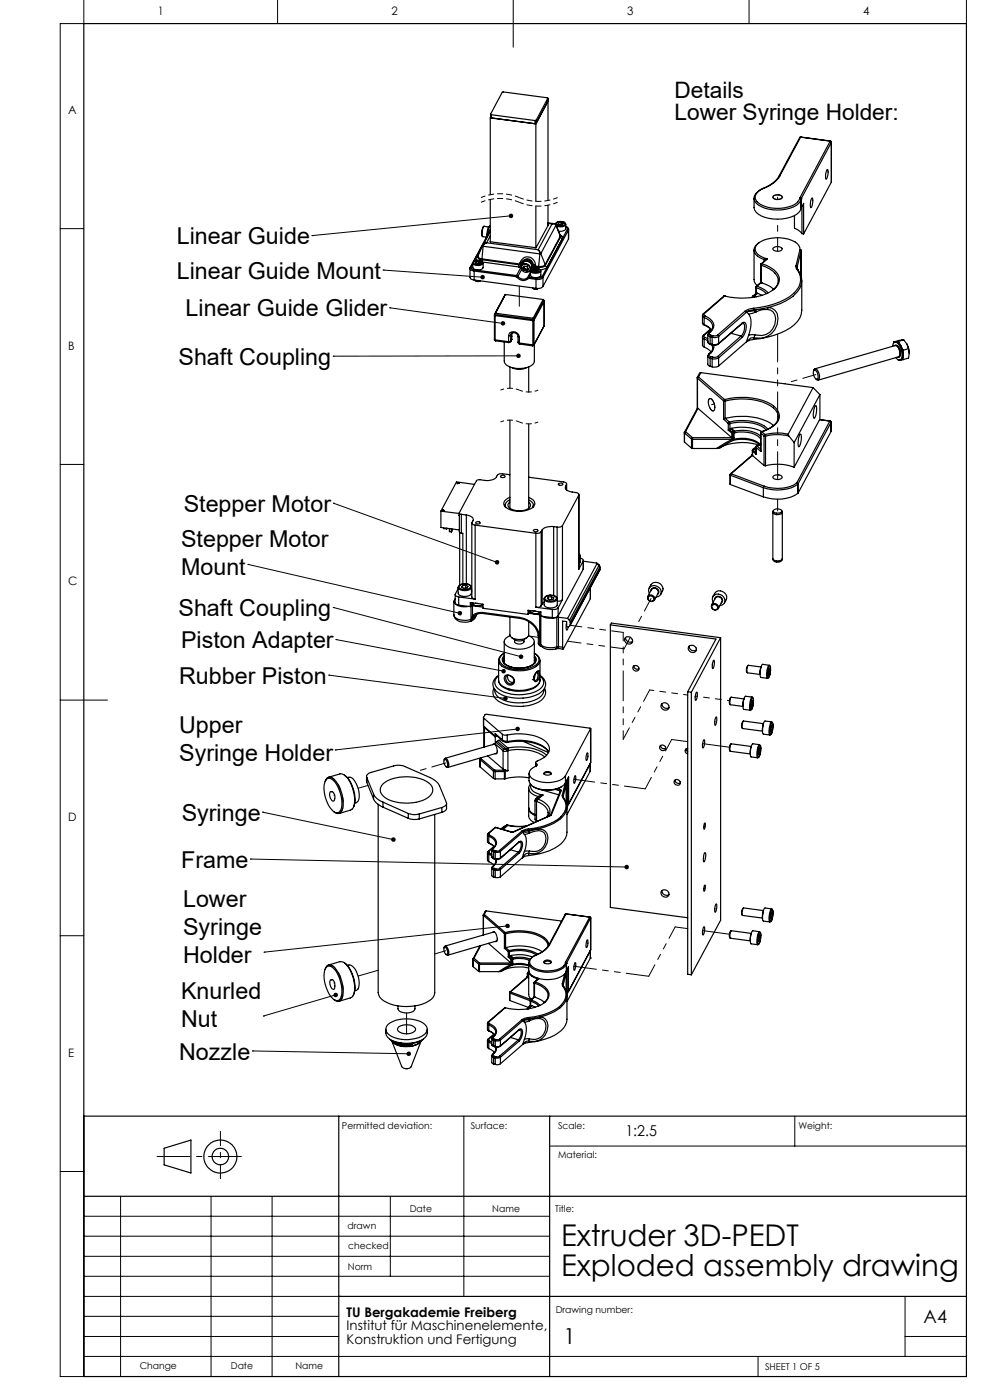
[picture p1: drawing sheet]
<svg xmlns="http://www.w3.org/2000/svg" width="210mm" height="297mm" viewBox="0 0 210 297" stroke-linecap="round" stroke-linejoin="round" font-family="sans-serif">
<defs><g id="words">
<g font-size="6.3">
<text x="119" y="264.2">Extruder 3D-PEDT</text>
<text x="119" y="270.6">Exploded assembly drawing</text>
</g>
<g font-size="4.9">
<text x="37.5" y="51.8">Linear Guide</text>
<text x="37.5" y="59.1">Linear Guide Mount</text>
<text x="39.4" y="67.1">Linear Guide Glider</text>
<text x="37.9" y="77.4">Shaft Coupling</text>
<text x="39" y="108.5">Stepper Motor</text>
<text x="38.4" y="116.1">Stepper Motor</text>
<text x="38.4" y="122.1">Mount</text>
<text x="37.9" y="130.7">Shaft Coupling</text>
<text x="38.4" y="137.5">Piston Adapter</text>
<text x="38" y="145.1">Rubber Piston</text>
<text x="38" y="155.5">Upper</text>
<text x="38" y="161.4">Syringe Holder</text>
<text x="38.5" y="174.1">Syringe</text>
<text x="38.4" y="184">Frame</text>
<text x="38.8" y="192.4">Lower</text>
<text x="38.8" y="198.4">Syringe</text>
<text x="38.8" y="204.3">Holder</text>
<text x="38.4" y="211.9">Knurled</text>
<text x="38.4" y="217.9">Nut</text>
<text x="38" y="224.8">Nozzle</text>
</g>
<g font-size="4.8">
<text x="143.1" y="20.9">Details</text>
<text x="143.1" y="25.4">Lower Syringe Holder:</text>
</g>
<text font-size="4.7" x="119.5" y="285">1</text>
<text font-size="3.9" x="195.9" y="280.6">A4</text>
<text font-size="3.2" x="132.7" y="241.1">1:2.5</text>
<g font-size="2.8">
<text x="73.5" y="279.4">TU Bergakademie Freiberg</text>
<text x="73.5" y="282.2">Institut für Maschinenelemente,</text>
<text x="73.5" y="285">Konstruktion und Fertigung</text>
</g>
<g font-size="2.5">
<text x="33.5" y="3.2">1</text>
<text x="83.1" y="3.2">2</text>
<text x="133.1" y="3.2">3</text>
<text x="183.1" y="3.2">4</text>
<text x="14.5" y="24.2">A</text>
<text x="14.5" y="74.2">B</text>
<text x="14.5" y="124.2">C</text>
<text x="14.5" y="174.2">D</text>
<text x="14.5" y="224.2">E</text>
</g>
<g font-size="2">
<text x="72.5" y="239.6">Permitted deviation:</text>
<text x="99.9" y="239.6">Surface:</text>
<text x="118.4" y="239.6">Scale:</text>
<text x="169.3" y="239.6">Weight:</text>
<text x="118.4" y="245.6">Material:</text>
<text x="86.9" y="257.2">Date</text>
<text x="104.4" y="257.2">Name</text>
<text x="117.8" y="257.2">Title:</text>
<text x="73.7" y="260.7">drawn</text>
<text x="73.8" y="269.4">Norm</text>
<text x="73.9" y="265">checked</text>
<text x="117.9" y="278.6">Drawing number:</text>
<text x="29.7" y="290.5">Change</text>
<text x="49" y="290.5">Date</text>
<text x="62.7" y="290.5">Name</text>
<text x="162.3" y="290.6">SHEET 1 OF 5</text>
</g>
</g></defs>
<g fill="none" stroke="#000" stroke-width=".25">
<path d="M17.8 5h187.2v287h-187.2zM104 25l9.7 1.3M104 25v16.3M104.1 24.2v.7M104.1 24.9l-.1 .1M104.2 24.3v.7l-.1-.1M104.2 24.3l9.3 1.3M113.7 26.3v16.4M113.7 25.5l-.2 .1M113.7 25.5v.7l-.1 .1-.1-.7M116.1 21.4h.1M116.2 21.1l-.1 .7z"/>
<path d="M116.2 20.8l-9.6-1.3-2.5 4.7 .1 .1M116.2 20.8v.4M116.2 20.8l-2.5 4.7M116.2 21.4l-2.5 4.9M116.2 21.4v21.1M165.2 37.4a6.6 6.6 0 0 1-3.7 2.7l-.6 .4M165.4 37.3a6.3 6.3 0 0 1-3.4 2.7 2.34 2.34 0 0 0-1.8 2.1 3.1 3.1 0 0 0 2.6 1.9 7.4 7.4 0 0 0 6.4-1.1l.5-.9M165.4 37.3l-.2 .1M169.6 29.2l-4.4 8.2M169.8 29.1l-.2 .1M169.8 29.1l6.3 .8M169.8 29.1l-4.4 8.2"/>
<path d="M175.5 35.9a1.9 1.9 0 0 1-.3 2.1l-.1-.9zM176.1 29.9l.3 .3M176.1 29.9l-6.4 12M176.1 29.9h.1M176.4 30.2h.1M176.4 30.2v8.4l-5.9 11M176.4 30.2l-6.5 12M99.7 56.9v2l.1 .3 .8 .2M99.7 56.9l.1 .4 .8 .2M99.7 56.7v.2M99.9 56.6a.6 .6 0 0 0 .7 .7M99.9 56.6l-.2 .1"/>
<path d="M100.3 55.8a1.35 1.35 0 0 0 2.2 0v.9a1.38 1.38 0 0 1-2.2 0zM100.3 55.9l-.4 .7M100.5 55.5l.8-.3a.73 .73 0 0 1 1 .6l-.5 .3a1.22 1.22 0 0 1-1.4-.4zM100.6 59.4l13.1 1.8M100.6 57.5v1.9M100.6 57.5l8.9 1.2M100.6 57.3v.2M100.6 57.3l9 1.2M100.8 59.4l.4 .3 .6-.1-.2 .1-.7-.1M101 54.6a.92 .92 0 0 0 1.1 1M101 55.5v.3M101.1 55.9h.2z"/>
<path d="M101.4 54.5l-.4 .1M101.4 54.5a.74 .74 0 0 0 .8 .6M101.4 54.3v.2M101.4 54.3a.67 .67 0 0 0 .8 .6M101.6 55.8l-.3 .1M101.6 55.4l-.6 .1M101.6 55.4l.4 .2-.2 .3h-.6l-.4-.2 .2-.2M101.6 55.4v.4M102.1 55.6l8.1 1.1M102.2 55.1l-.1 .5M102.2 54.9v.2M102.2 54.9l8.1 1.1"/>
<path d="M102.2 55.1l7.8 1.1M102.3 52.1l.2 .1M102.3 52.1l-.9 2.2M102.3 52.1l-1.3 2.5M102.4 50.2l.8 .1M102.5 52.2l-.3 2.7M102.5 52.2l12 1.7M102.7 48a1.81 1.81 0 0 0-.3 2.2M102.7 48a2.62 2.62 0 0 0-.3 2.2M102.7 48l.9 .2M103 50.7l-3.3 6M103 50.5h.1"/>
<path d="M103 50.5h.2M103 50.5v.2M103.1 50.5h-.1M103.2 50.5l-.2 .2M103.2 50.5l-2.9 5.4M103.2 51.5l-.4 .2-.3 .5M103.2 51.5l-.5 .2-.4 .4M103.2 50.4l-.1 .1M103.2 51.5l11 1.5M103.3 49.7l-.1 .7M103.3 50.4l-.2 .1M103.3 49.7l.1 .1"/>
<path d="M103.4 50l.1 .1M103.4 50v.3M103.4 49.8v.2M103.4 49.7l.2 .1M103.4 49.8l.1 .1M103.4 49.7v.1M104 48h-.1a2.08 2.08 0 0 0-.6 1.7M104 48l-.4 .4-.2 1.3M104 48h.1M104 48.7l-.6 1M104 42.3v9l9.7 1.3 2.5-4.9M104 49l-1.6 3.1"/>
<path d="M104 50l-.8 1.5M109.5 58.7l.2 .1M109.6 58.5l.3 .1M109.6 58.5l-.1 .2M109.7 58.8a1.54 1.54 0 0 0 2.3 .3M109.9 58.6a1.4 1.4 0 0 0 2 .3M109.9 58.6l-.2 .2M110 56.5l.2 .2M110 56.2v.3M110.2 56.7h.2M110.3 56l.3 .2M110.3 56l-.3 .2"/>
<path d="M110.3 55.9v.1M110.3 55.9l.3 .1M110.3 55.7a1.63 1.63 0 0 1 1.9-1.2 1.63 1.63 0 0 1 1.4 1.7M110.3 55.7l.3 .2M110.3 55.7v.2M110.4 56.7h.1M110.5 56.7l.3 .2M110.5 56.7l-.9 1.8M110.6 56.2l-.6 .3M110.6 56v.2M110.6 56l.1 .1M110.6 55.9a1.3 1.3 0 0 1 1.4-.8 1.3 1.3 0 0 1 1.1 1.1"/>
<path d="M110.6 55.9v.1M110.7 56.4a.95 .95 0 0 1 1.3-.1 .95 .95 0 0 1 .1 1.4 1.02 1.02 0 0 1-1.1-.1 1.02 1.02 0 0 1-.3-1.2zM110.7 55.6v.1M110.8 56.1l-.4 .6M110.8 55.6a1.23 1.23 0 0 1 1.4-.7 1.23 1.23 0 0 1 .9 1.3M110.8 56.9a1.36 1.36 0 0 0 2 .3M110.8 56.9l-.9 1.7M110.8 55.8a1.13 1.13 0 0 1 1.2-.3 1.13 1.13 0 0 1 .9 .9M110.9 55.8a1.15 1.15 0 0 1 1.7 0 1.15 1.15 0 0 1-.1 1.6 1.12 1.12 0 0 0-.5-1.3 1.12 1.12 0 0 0-1.4 .3zM111.1 56.7l.1 .1M111.2 56.6v.2M111.2 56.8l.4 .3"/>
<path d="M111.2 57.3l-.3-.5 .4-.3 .5 .1 .3 .5-.3 .3M111.2 57.3l.6 .1M111.2 56.8l.1 .3M111.3 57.1l-.1 .2M111.3 57.1h.3M111.6 57.1l.4-.1-.1 .2M111.6 57.1l.3 .1M111.9 57.2l-.1 .2M111.9 58.9l.1 .2M112.1 59.1h-.1M112.1 59.1l1.6 .2M112.2 58.8l-.1 .3"/>
<path d="M112.2 58.8l-.3 .1M112.2 58.8l1.6 .2M112.5 57.4a1.36 1.36 0 0 0 2.2 0v.9a1.37 1.37 0 0 1-2 .4l-.2-.4zM112.5 58.2l-.3 .6M112.5 57.7l-.6 1.2M112.7 57.1a1.38 1.38 0 0 1 1.9 .2 1.23 1.23 0 0 1-2 .1zM112.8 57.2l-.2 .4M112.9 56.4l.3 .7M113.1 56.3l-.2 .1M113.1 56.3l.1 .3M113.1 56.3h.5M113.1 56.2v.1"/>
<path d="M113.1 57.1l-.3 .1M113.1 57.1h.1M113.1 57.1l-.3 .6M113.2 56.6l.5 .4M113.2 57.1v.4M113.2 57.1h.3M113.3 57.5h.3M113.5 57.1l.6 .1M113.6 57.5l-.2 .1M113.6 57.5l.3 .1M113.6 56.2h-.5M113.6 56.2v.1"/>
<path d="M113.6 56.3v.1M113.6 56.4l-.4 .2M113.6 56.4l.2 .3M113.6 56.4l.7 .1M113.7 57l-.2 .1M113.7 43.7v8.9M113.7 59.3v1.9M113.8 59l-.1 .3M113.8 56.7l-.1 .3M113.8 56.7h.4M113.8 57l-.6 .1M113.8 57l.4 .3-.2 .2-.5 .1-.4-.2 .1-.3"/>
<path d="M113.8 57.5h.1M113.8 57v.5M113.8 57.5h-.2M114.2 53l.5 .8M114.2 53l.3 .9M114.2 56.7l-.1 .5M114.3 56.5l-.1 .2M114.5 53.9l-.2 2.6M114.7 53.8l-.2 .1M114.7 53.8l.9 2.3M115 58.7l-.3 .2-.9 .1M115 58.7l.2 .1"/>
<path d="M115.2 58.8a1.44 1.44 0 0 1-1.5 .5M115.2 58.8v1.9M115.6 56.1a1.49 1.49 0 0 1-1.3 .4M115.6 56.1l.1 .2M115.7 56.3a1.54 1.54 0 0 1-1.5 .4M115.7 56.3l.4 .3M116.1 56.6a2 2 0 0 1-2 .6M116.2 47.3l1.3 .1-.4 .1M116.2 43.5v4.3M116.2 47.4l.9 .1M117.1 47.5h.5l.3 .3M117.1 47.5l-2.9 5.5"/>
<path d="M117.9 47.8l1 2.1M117.9 47.8l-3.2 6M117.9 47.8l1 2.3M118 47.3l.9-.3a.73 .73 0 0 1 .9 .6l-.8 .4a.78 .78 0 0 1-1-.7zM118.1 47.2l-.3 .4M118.1 47.2l.6-.2 1 .2M118.5 47.3v.3M118.7 47.7h.1M118.9 49.9v.4M118.9 50.1v.2M118.9 49.8l.3 .4 .1 .4M118.9 49.9v.2"/>
<path d="M118.9 50.1l-3.3 6M118.9 50.3l.4 .3M118.9 50.3l-3.2 6M119 47.7h.1h-.4M119 47.2l.5 .2-.2 .3-.5 .1-.4-.2 .1-.3M119 47.2l-.5 .1M119 47.2v.5M119 47.7h-.3M119.3 50.6l-3.2 6M119.8 47.2l.2 .3a1.42 1.42 0 0 1-2 .4M120 48l.4 .3 .2 .3M120 47.6v.9a1.28 1.28 0 0 1-1.5 .5"/>
<path d="M120 48.1l.4 .2v.3M120.4 48.6l.2 .2M120.4 48.6l-5.4 10.1M120.6 48.8l-5.4 10M120.6 50.7l-5.4 10M120.6 50.5v.2M120.6 48.6v.2M120.6 48.6v2.1M159.9 42v2a2.62 2.62 0 0 0 2.3 2.1 8.1 8.1 0 0 0 7.3-1.1l.4-.8M159.9 53v6.3l.1 .5 .6 .8M160.8 40.6a1.6 1.6 0 0 0-.9 1.5 1.6 1.6 0 0 0 1 1.4 8.4 8.4 0 0 0 8.1 0l.8-.8 .1-.5M161 51.5a1.71 1.71 0 0 0-1 1.8 1.71 1.71 0 0 0 1.3 1.4l.8 .4"/>
<path d="M161.4 56.2l.1 3.8M161.4 56.2l.1 .1M161.4 59.9l-1 .8M161.4 56v.2M161.5 56.3a4.7 4.7 0 0 1 3.6 2.9 2.37 2.37 0 0 1-1.2 2.3M161.5 60a5.9 5.9 0 0 1 2.6 1.4M161.5 60h.1M161.5 56.3v3.7M161.5 60l-.9 .7M161.6 55.9a4.8 4.8 0 0 1 3.7 3 2.86 2.86 0 0 1-1.7 2.9 13.4 13.4 0 0 1-9.9 1M161.6 55.9l-.1 .4M161.6 55.9l-.2 .1"/>
<path d="M162.1 55.1l.2 .2M162.1 55.1v.4M162.8 54.9l-.7 .2M162.8 54.9l-1.4 1.1M162.8 54.9l-1.2 1M164 41.7l.4-.3a.97 .97 0 0 1 1.5 .6l-.5 .3a.95 .95 0 0 1-1.4-.6zM164.1 52.6a1.26 1.26 0 0 1 1.8 .3 1.23 1.23 0 0 1-2-.2zM168.5 45.8v2.6l1 .5 .6 .7M168.8 56.4l.2 .7M168.8 56.4l.3 .3M169 57.1a3.6 3.6 0 0 1-.7 5.2 14.7 14.7 0 0 1-8.4 3.1M169 57.1l.3 .2"/>
<path d="M169.1 56.7l.2 .6M169.1 56.7v.3M169.3 57.3a3.9 3.9 0 0 1-1.1 5.6 13.7 13.7 0 0 1-5.2 2.3M169.7 53.1a2.11 2.11 0 0 0-1.7-2.1 7.7 7.7 0 0 0-7.3 .7 1.53 1.53 0 0 0 .6 2.7l1.5 .5M169.7 53.1l.2 .2M169.7 53.1l-.9 3.3M169.7 42l.2 .2M169.7 41.9v.1M169.7 41.9l.2 .3M169.9 53.3v-.3v5.6M169.9 53.3l-.8 3.4M169.9 42.2h.1"/>
<path d="M169.9 44.2l.6-1.1v6.5M169.9 42.2v2M170.1 59.5v6.3a4.4 4.4 0 0 1-2.4 3.7 17.6 17.6 0 0 1-7.8 2.5M170.1 49.6h.4M170.1 43.8v5.8M172.3 42a2.42 2.42 0 0 1-.3 2.1 2.42 2.42 0 0 1 .3-2.1zM104.9 72l.3 .3M104.9 66.9l.1 .1M104.9 72l.1 .1M104.9 66.8v5.2M104.9 66.7v.2M104.9 66.7h.1"/>
<path d="M105 66.7h.1M105 66.7v.3M105 72.1l.2 .2M105 66.7l8 1.1M105 67l8 1M105 72.1l2.9 .4M105 67v5.1M105.1 66.5l8 1M105.1 66.5l-.1 .2M105.2 72.3l2.7 .4M107 72.6v4a2.06 2.06 0 0 0 2.1 1.5 4 4 0 0 0 4.2-1.2v-3.9M107.1 62.6h.1"/>
<path d="M107.1 62.6l-2.2 4.1M107.1 62.6l-2.1 4.1M107.1 62.6l-.1 .1M107.2 62.5l-.1 .1M107.2 62.5l-2.1 4M107.2 62.5l8 1M107.9 71.3a1.16 1.16 0 0 1 1.3-.9 1.16 1.16 0 0 1 1 1.2M107.9 72.5v.2M107.9 71.3v1.2M108.2 77.9v4.5M108.3 72.5l-.4 .2M108.3 71.1l-.4 .2"/>
<path d="M108.3 72.4l-.4 .1M108.3 71.1l.3-.4-.1 1.3M108.3 72.4v.1M108.3 71.1v1.3M108.4 70.8l-.1 .3M108.4 70.9a.83 .83 0 0 1 .9-.3 .83 .83 0 0 1 .6 .8M108.5 72h.1M108.5 72l-.2 .5M108.5 72l-.2 .4M108.6 78l1.1 .3a3.1 3.1 0 0 0 2-.3M109.9 72.6l.1 .3 .2 .1M109.9 71.4l.3 .2"/>
<path d="M109.9 72.6l.3 .2M109.9 71.4v1.2M110.2 72.8v.2M110.2 72.8l2.8 .4M110.2 71.6v1.2M110.2 73l2.8 .4v-.2M112.1 77.9v5.3M113 61.1l.7 .2 .4-.1a.78 .78 0 0 1-1 0M113 67.8v.2M113 68v5.2M113.1 67.5l.1 .3M113.1 67.5l-.1 .3"/>
<path d="M113.2 67.8h-.2M113.2 67.8l.1 .1M113.2 73.2l-.2 .1M113.3 67.9l-.3 .1M113.3 73.1l-.3 .1M113.3 73.1l-.1 .1M113.3 67.9v5.2M115.2 60.7a1.44 1.44 0 0 1-1.5 .5M115.2 63.5l.2 .2M115.2 63.5l-2.1 4M115.2 63.5l.2 .3M115.4 63.7v.2"/>
<path d="M115.4 63.8v.2M115.4 63.7v.1M115.4 69.2l-2.2 4M115.4 63.8l-2.2 4M115.4 69.1v.1M115.4 63.9v.1M115.4 63.9v5.2M115.4 64l-2.1 3.9M115.4 69.1l-2.1 4M148.2 80l-.2 .3M148.2 80h-.3M148.2 80l5.5 4.8"/>
<path d="M148.7 79.1l-.3 .1-.5 .8M148.7 79.1l-.5 .9M148.7 79.1l23.8 3.1M149 68.5l.2 .3 .2 .2M149 71.5v1.8l.4 .3M149 67l.4 .3M149 68.5l.4 .4M149 71.5l.4 .4M149 67v1.5M149.2 66.6l-.2 .4M149.2 71.1l-.2 .4M149.2 66.6h.2"/>
<path d="M149.2 71.1h.2M149.4 66.6a.25 .25 0 0 0-.1 .3 .25 .25 0 0 0 .2 .1M149.4 71.1a.25 .25 0 0 0-.1 .3 .25 .25 0 0 0 .2 .2M149.4 73.6l1.5 1.1M149.4 67.3a2.15 2.15 0 0 1 1.8 2.1M149.4 68.9l1.1 .6 .5 .5M149.4 68.9v.1M149.4 71.9l.7 .4M149.4 67.3v1.6M149.4 71.9v1.7M149.4 69l.9 .5 .6 .5M149.5 67a2.22 2.22 0 0 1 1.8 2.5l-.6 .9"/>
<path d="M149.5 67l-.1 .3M149.5 71.6l-.1 .3M149.5 71.6l.6 .3M150.1 72.5l.2 .3 .4 .3M150.1 75.5v1.8l.5 .4M150.1 71l.1 .2 .4 .2M150.1 72.5l.1 .2 .4 .3M150.1 75.5l.5 .4M150.1 71v1.5M150.3 70.6l-.2 .4M150.3 75.1l-.2 .4M150.3 75.1h.2"/>
<path d="M150.5 70.6a.28 .28 0 0 0-.1 .3 .28 .28 0 0 0 .3 .2M150.5 75.1a.28 .28 0 0 0-.1 .4 .28 .28 0 0 0 .3 .1M150.5 70.6h-.2M150.6 70.4h.1M150.6 74.9h.1M150.6 70.4l-.3 .2M150.6 74.9l-.3 .2M150.6 73l.1 .1M150.6 71.4l.5 .1M150.6 73l.5 .1M150.6 71.4v1.6M150.6 75.9v1.8"/>
<path d="M150.6 75.9l.5 .2M150.6 77.7l.5 .1M150.7 73.1l.4 .1M150.7 69.8l-1.5 1.3M150.7 71.1l-.1 .3M150.7 75.6l-.1 .3M150.7 71.1l.5 .1M150.7 70.4l-.2 .2M150.7 75.6l.5 .2M150.7 74.9l-.2 .2M150.8 69.9l-1.4 1.2M151 73.2l.2 .8"/>
<path d="M151.1 73.1v.1M151.1 71.5v1.6M151.1 76.1v1.7M151.2 69.4l-.2 .5-.4 .5M151.2 73.9l-.2 .5-.4 .5M151.2 71.2l-.1 .3M151.2 75.8l-.1 .3M151.4 73.2a1.72 1.72 0 0 1-.7 1.7M152.2 71.1l-.4 .2-.6-.1M152.2 71.1l.2 .3M152.2 75.6l-.4 .2h-.6M152.2 75.6l.2 .3"/>
<path d="M152.4 73l-.4 .2h-.9M152.4 71.4a1.5 1.5 0 0 1-1.3 .1M152.4 72.9l-.8 .2h-.5M152.4 75.9l-.8 .3-.5-.1M152.4 77.6l-.4 .3-.9-.1M152.4 72.9v.1M152.4 71.4v1.5M152.4 75.9v1.7M153.5 62.8l-4.3 3.8M153.7 62.8h-.2M153.7 62.8l-4.3 3.8M155 70.7l2.2 .6"/>
<path d="M157.2 71.3l.2 .3M157.2 71.3l-5 4.3M157.4 68.7l-5 4.3M157.4 68.5l.6-.1a2.61 2.61 0 0 1-.6 3.2M157.4 68.5v.2M157.4 68.5l-5 4.4M157.4 71.6l-5 4.3M157.6 68.6l-.2 .1M157.6 68.5a1.68 1.68 0 0 1 .1 2.1l-.5 .7M158 66l.2 .2M158 66l-5.8 5.1M158.2 66.2h.2"/>
<path d="M158.3 72.5l-5.9 5.1M158.4 66.2l-6 5.2M158.4 66.2l.4 .4M158.5 72.4l-.2 .1M158.8 66.6a4.9 4.9 0 0 1 0 4.6M158.8 71.2l-.5 1.3M158.8 66l-.6 .2M159.6 62.9v.2M159.7 62.9l-.1 .2M159.7 62.9h-.1M159.9 65.4l-1.1 .2-.8 .4M159.9 65.4v.3"/>
<path d="M159.9 65.7l-1.1 .3M159.9 65.8l-.4 .2h-.7M159.9 65.8l.2 .5M159.9 71.7l-.4-.1a1.35 1.35 0 0 0-1 .8M159.9 72l-1.4 .4M159.9 65.7v.1M159.9 71.7v.3M159.9 62.8l-.2 .1M159.9 62.8h.2M159.9 62.8v.3M160.1 62.8l-.2 .3M160.1 62.8l.3 .2"/>
<path d="M160.1 66.3l-1.3 .3M160.1 71h-.6l-.7 .2M160.1 71l-.2 .7M160.3 65.7h-.4M160.3 65.7l.1 .4M160.3 65.7l-.4 .1M160.3 61l.1 .1M160.3 62.3l-.7 .6M160.3 61v1.3M160.4 62.3h.1M160.4 62.3h-.1M160.4 62.3l-.7 .6"/>
<path d="M160.4 60.7l-.1 .3M160.4 61.1a4.6 4.6 0 0 1 2.2 1.2M160.4 66.1l-.3 .2M160.4 61.1v1.2M160.6 60.7l-.2 .4M160.6 60.7a4.8 4.8 0 0 1 2.3 1.5M160.6 60.7h-.2M160.6 62.2h.1M160.6 62.2l-.2 .1M160.6 62.2l-.7 .6M160.7 62.2l.9 .4M160.7 62.2l-.6 .6"/>
<path d="M162.8 65.6l-1 .1-1.4 .4M162.8 65.6a1.82 1.82 0 0 1 1.7 2.1 3.3 3.3 0 0 1-4.4 3.3M163 65.2a2.12 2.12 0 0 1 2 2.3 4.1 4.1 0 0 1-5.1 4.2M163 65.2l-.2 .4M163 65.2l-2.7 .5M172.6 78.6l.2-.1a1.4 1.4 0 0 1 .5 2 1.47 1.47 0 0 1-.7-1.9zM172.9 78.2l17-4.9a1.66 1.66 0 0 1 .7 2.4l-17 4.9M172.9 78.2a1.69 1.69 0 0 1 .6 2.4l-.4-.2M172.9 78.2l-.3 .5M189.3 73.5a.66 .66 0 0 1 .3-.7 .66 .66 0 0 1 .7-.1 3.3 3.3 0 0 1 .8 3.6 .71 .71 0 0 1-1.1-.4M189.6 72.6v.1M189.8 72.6a1.03 1.03 0 0 1 1.3 .7"/>
<path d="M189.8 73.3l.1-.1a1.59 1.59 0 0 1 1.1 1.8l-.1 .7h-.4M190.5 76.3l.2 .1M190.6 72.4l.5 .9M190.6 72.4l-1 .2M191.1 73.3a2.55 2.55 0 0 1 0 3M191.1 73.3l.5 1M191.1 76.3l-.2 .1M191.6 74.3v2M191.6 76.3h-.5M191.7 72.1l-2.1 .5M191.7 72.1l-1.1 .3M191.7 72.1l.7 .9"/>
<path d="M192.4 73l.3 1M192.4 73l.4 1.2 .1 .7M192.7 74l-1.1 .3M192.7 74l.2 .9M192.9 74.9l-.2 1-1.1 .4M108.2 89.1v18.7M112.1 90v17.8M145.2 91.8v2M145.2 91.8v.1M145.2 91.7v.1M145.2 91.9l1.5 1.2M145.2 91.9v1.9"/>
<path d="M145.2 93.8l1.5 1.3M145.4 91.6l-.2 .3M145.4 91.6l-.2 .1M145.4 91.6l1.5 1.2M146.7 93.1l.2 .1M146.7 95.1h.2M146.7 93.1v2M146.9 92.8v.4M146.9 92.8l-.2 .3M146.9 93.2h8.4M146.9 92.8h8.4M146.9 93.2v1.9"/>
<path d="M146.9 95.1h5.1M147.9 80v.2M147.9 80.2l.1 .1M147.9 86.6l-2.7 5.1M147.9 80.2v6.4M148 86.6h.1M148 86.6h-.1M148 80.3v6.3M148 80.3l5.5 4.8M148.1 86.6l7.1 6.2M148.1 86.6l-2.7 5M150.4 84.7l.1-.1a1.95 1.95 0 0 1 .9 2.5l-.2 .1a2.14 2.14 0 0 1-.8-2.5z"/>
<path d="M152.7 95l-.7 .1M153.5 85.1h.3M153.5 85.1v3.8M153.5 88.9l1 .9M153.7 84.8a13.2 13.2 0 0 1 10.4 1.3 2.43 2.43 0 0 1 0 4.2l-.7 .5-1.8 .8M153.7 84.8l.1 .3M153.7 84.8l-.2 .3M153.8 85.1a12.4 12.4 0 0 1 10.3 1.5 2.27 2.27 0 0 1 .2 3.5M153.8 88.8a13.5 13.5 0 0 1 9.6 .9l.7 .6M153.8 88.8h.1M153.8 88.8l-.3 .1M153.8 85.1v3.7"/>
<path d="M153.8 88.8l.9 .7M154.5 89.8h.3M154.5 91.3l.7 .6M154.5 89.8v1.5M154.7 89.5a9 9 0 0 1 8.1 1.4l.1 .1M154.7 89.5l.1 .3M154.7 91.2l-.2 .1M154.7 89.5l-.2 .3M154.7 91.2l.6 .5M154.8 91.1l-.1 .1M154.8 89.8a8.6 8.6 0 0 1 7.8 1.4M154.8 89.8v1.3"/>
<path d="M155 90.9l-.2 .2M155 90.9l.7 .6M155.1 90.9a10.4 10.4 0 0 1 6.5 .6M155.1 90.9h-.1M155.1 90.9l.7 .5M155.2 92.8h.1M155.2 91.9l.2 .1M155.2 91.9v.9M155.3 92.8v.4M155.3 92.8v.1M155.3 93.2h.1M155.3 93.2l-3.3 1.9"/>
<path d="M155.3 91.7l.1 .3M155.3 91.7l-.1 .2M155.3 92.9h.1M155.3 92.9l.2 .3M155.3 92.9v.3M155.3 93.2l.1 .1M155.4 93.3v.1M155.4 92.9l.1 .3M155.4 92.9h.1M155.4 92v.9M155.4 93.4l-2.7 1.6M155.4 93.4a6.6 6.6 0 0 1 5.8 1l.2-.3"/>
<path d="M155.5 93.2l-.1 .2M155.5 93.2h-.2M155.5 93.2l-.1 .1M155.5 93.2a6.1 6.1 0 0 1 5.8 1.1M155.5 93.2h.1M155.5 91.6l.2 .3M155.5 91.6v.3M155.5 91.6l-.2 .1M155.5 92.9h.1M155.5 91.9h.2M155.5 92.9h.2M155.5 91.9l-.1 .1"/>
<path d="M155.5 91.9v1M155.7 91.5l-.2 .1M155.7 91.5l.2 .3M155.7 92.9l-.2 .3M155.7 91.9v1M155.8 91.4l.1 .4M155.8 91.4l-.1 .1M155.8 91.4a6.3 6.3 0 0 1 5.6 1.2M155.9 91.8l-.2 .1M155.9 91.8a5.4 5.4 0 0 1 5.5 1.3M159.5 96.6h.1M159.5 96.6l-4.6 3.9"/>
<path d="M159.6 95.6v.1M159.6 96.6h-.1M159.6 96.6v.1M159.6 96.6h.1M159.6 96.5v.1M159.6 95.7h.1M159.6 95.7v1M159.6 96.6l-4.5 3.9M159.6 96.7l2.5 2M159.6 95.7l.8 .6M159.7 95.5l-.1 .1M159.7 95.4v.1"/>
<path d="M159.7 95.5l-.1 .2M159.7 95.4h.1M159.7 95.5l.6 .5M159.8 95.4l-.1 .1M159.9 95.2l-.2 .2M159.9 95.2h.1M159.9 95.1v.1M159.9 95.2l-.1 .2M159.9 95.1h.2M159.9 95.2l.4 .3M160.1 95.1l-.2 .1M160.1 95.1l.2 .3"/>
<path d="M160.3 95l-.4 .1M160.3 96.2l.1 .1M160.3 94.8l.1 .1M160.3 94.8l.1 1.5M160.3 95l-.2 .1M160.4 94.9l1 .9M160.5 94.6l-.2 .2M160.5 94.6h.1M160.6 94.6l-.2 .3M160.6 94.6l.8 .7M160.9 94.4a10.7 10.7 0 0 0-8.2 .6M161.4 94.3l-.9 .3"/>
<path d="M161.4 95.6v.2M161.4 91.8v.1M161.4 91.8v4M161.4 94.3l-.8 .3M161.4 91.9l.7 .6M161.5 91.6l-.1 .2M161.5 91.6h.1M161.6 91.6l-.2 .3M161.6 91.6l.7 .6M162.1 98.7l.3 .1M162.1 92.5h.3M162.1 92.5v6.2"/>
<path d="M162.3 92.2l.1 .3M162.3 92.2l-.2 .3M162.4 98.8a9.8 9.8 0 0 1 6.1 .3M162.4 92.5v6.3M164.4 90a7.2 7.2 0 0 1-2.9 1.6M167.2 92.1a10.8 10.8 0 0 0-4.9 .1M167.2 92.1l.1 .4M167.3 92.5a10.3 10.3 0 0 0-4.9 0M167.3 92.5l1.2 1.4M168.5 93.9v5.2M169.7 92.2l.1-.1a2.87 2.87 0 0 1-.4 2.7l-.1-1.4zM172.5 82.2l-5.3 9.9"/>
<path d="M172.5 82.2l1.4 1.5M172.9 86.1l.1-.1a2.87 2.87 0 0 1-.4 2.8l-.1-1zM173.8 89l2.3 .3M173.8 89l-5.3 10.1M173.8 89l2.2 .3M173.9 83.7l-5.4 10.2M173.9 83.7v5.3M176 89.3l.3 .3M176 89.3h.1M176 89.3l-7 13.1M176.1 89.3l.2 .3M176.3 91.5h.1"/>
<path d="M176.3 89.6h.1M176.3 89.6v1.9M176.3 89.6l-7 13.1M176.3 91.5l-7 13.2M93.5 108.4v3.5l3.9 .5M93.5 108.4l3.9 .5M94 108.1l.3 .3-.4-.1zM94 108.1v.2M94.1 112v.1l.7 .1M94.8 112v.2M94.8 112.1v.1M95.3 112.1v.7l.4 .1"/>
<path d="M95.7 112.2v.7M95.9 112.2l-.2 .7M97.1 102.4l.4 .1-.5 .1zM97.1 102.4v.2M97.4 109.4h.1M97.4 108.8v4.1l.5 .2M97.4 108.9h.1M97.5 113v11.1M97.9 109.1l1 .2M97.9 109.1v4M97.9 113.1h.3v10.8M98.9 109.3a1.16 1.16 0 0 1 1.4 1.2l-.2 .3a.55 .55 0 0 0 .7 .6"/>
<path d="M98.9 109.3v14.5M100.1 110.9v15.7l.2 .4 .5 .1M100.6 102.8l-3.8-.6-3.3 6.2M100.8 111.4l12.9 1.7M100.8 111.4v15.7M100.9 110.8a.59 .59 0 0 1 1 .2 .59 .59 0 0 1-1-.2zM106.3 100.9a.45 .45 0 0 1 .5-.1 .45 .45 0 0 1 .3 .4l-.7 .1-.2-.2zM107.1 107.2v.3M108.2 100.7l-1.6-.2a1.19 1.19 0 0 0-1.4 .9 3.9 3.9 0 0 1-3.4 .4l-.7 .1-3.7 6.9 .1 .2 .4 .1M108.2 105.5a1.26 1.26 0 0 0-1.1 .7 1.26 1.26 0 0 0 .1 1.4 5.1 5.1 0 0 0 6-.2 1.04 1.04 0 0 0-.5-1.6l-.6-.3M108.2 106a1.14 1.14 0 0 0-.9 1.7M108.2 106.5h-.1a.77 .77 0 0 0-.4 .8 .77 .77 0 0 0 .6 .6 3.6 3.6 0 0 0 4.2-.5l-.1-.6-.3-.3"/>
<path d="M112.1 101.2l7.4 1a.5 .5 0 0 1 .7 .6l-.2 .4M112.1 106a1.25 1.25 0 0 1 1 1.5l-.1 .2M113.1 112.5a.59 .59 0 0 1 1 .1 .6 .6 0 0 1-1-.1zM113.1 107.2v.3M113.7 113.1v15.7M114.8 112.8a1.14 1.14 0 0 1-1.1 .3M114.8 112.8v15.7M115 112.4l-.2 .4M115 112.4v15.7M117.4 111.7a2.6 2.6 0 0 0-2.4 .7M117.4 111.7l.8 .1M117.4 111.7v14.7"/>
<path d="M118.2 111.8v15.1M118.4 102.7a.57 .57 0 0 1 1 .1 .57 .57 0 0 1-1-.1zM119.3 111.5a1.14 1.14 0 0 1-1.1 .3M119.3 111.5v15.7M120 103.2l-.1 .4a2.9 2.9 0 0 0 2.5 1l.4 .2v.3M120 103.2v.5M120.2 102.7v1.3M122.8 105.1l-3.5 6.4M122.8 105.1v15.7M122.8 117.5l.1 .1a.48 .48 0 0 1-.1 .8M122.8 104.9v15.9M122.8 117.5l.1 .3-.1 .3"/>
<path d="M123.1 117.9v1.3l-.3 .4M123.1 118.4a.55 .55 0 0 1 .6 .6M123.7 119l-.9 1.8M123.7 119v1.8M123.8 119.1l2.8 .5M123.8 118.9l-.1 1.9M126.6 119.5l.3 .2M126.6 119.6l-6.2 11.6M126.6 119.6l.4 .4M126.9 119.7l.2 .2 .1 .4M126.9 119.7l.1 .3M127 120l.2 .4"/>
<path d="M127 120l-6.2 11.6M154.8 100.7l.1 2.1M154.8 100.7l.1 .1M154.9 100.5l-.1 .2M154.9 100.8l7 2.7M154.9 100.8v2M154.9 102.8l7 2.6M155.1 100.5l-.2 .3M155.1 100.5h-.2M155.1 100.5l7 2.6M161.9 103.5v1.9M162.1 103.1l-.2 .4"/>
<path d="M163.9 108.7v9.8a1.23 1.23 0 0 0 2 0v-9.8M163.9 118.6a1.06 1.06 0 0 0 1 .7 1.06 1.06 0 0 0 1-.7M164 108.3l-.1 .3a1.24 1.24 0 0 0 2 .2l-.1-.5M164.1 100.9l.7-.2a.8 .8 0 0 1 1.1 .6 1.39 1.39 0 0 1-2 0zM164.2 108.1l.6-.2a.77 .77 0 0 1 1 .6l-.7 .4a.75 .75 0 0 1-1.1-.6zM169 102.4a7.9 7.9 0 0 1-6.9 .7M169 102.4l.2 .3M169 102.4l.3 .3M169.2 102.7a8.6 8.6 0 0 1-7.3 .8M169.2 104.7a8.2 8.2 0 0 1-7.3 .7M169.2 104.7h.1M169.2 102.7v2"/>
<path d="M169.3 102.7h-.1M169.3 102.7v2M96.3 127.6v2.9a1.8 1.8 0 0 0 1.9 1.1l1.7-.2M96.3 130.5a1.95 1.95 0 0 0 2.4 1.5l1-.2M96.6 127a.73 .73 0 0 0 .2 1.3 3.9 3.9 0 0 0 2.7 .4M96.6 126.1v1.8l.7 .5M97.2 124.6v1.2a1.45 1.45 0 0 0 1.8 .7 1 1 0 0 0 1-.7v-1.2M97.2 124.9l-.6 1.1a.6 .6 0 0 0 .7 .6M97.3 126.6l3.5 .5M97.3 128.4l2.5 .3M97.3 126.6v1.8M97.6 124.1l.7-.2a1.46 1.46 0 0 1 1.5 .5 1.5 1.5 0 0 1-2.1 .5l-.3-.4z"/>
<path d="M98.1 124.2v.4M98.8 124.1l-.7 .1M98.8 124.1l.5 .3-.2 .3-.7 .1-.5-.2 .2-.4M98.8 124.1v.6M99.8 128.5h.1M99.9 131.8h-.2M99.9 131.4l-.2 .4M99.9 128.5v2.9M100 124.6a1.63 1.63 0 0 0-2.8 0M100 131.5l-.2 .3M100 131.4h-.1M100 131.4h.1"/>
<path d="M100 131.4v.1M100 124.6a1.8 1.8 0 0 1-2.8 .2v-.2M100 125.3l.1 .1M100 127.9v.3M100 128.2l-.2 .5M100.1 131.4l-.1 .1M100.1 131.4l-.3 .4M100.1 131.4h.1M100.2 128.5h-.3M100.2 130.6l-.2 .8M100.2 130.6l.4 .1M100.2 128.5l2.2 .3"/>
<path d="M100.2 128.5v2.1M100.3 127.9v.1a1.41 1.41 0 0 0 2.1 .2M100.3 127.9l-.3 .3M100.3 128.2a1.63 1.63 0 0 0 2.1 0M100.6 130.7l-.5 .7M100.9 128h.5M100.9 128l-1.1-.2v.9M100.9 128.5l.5 .1M100.9 130.7v.1a1.63 1.63 0 0 1-1 1M100.9 130.7a1.05 1.05 0 0 1-.8 .7M101 130.5l-.4 .2M101 130.3l-.1 .4"/>
<path d="M101.4 128l1 .2M101.8 128.5h.1M102.3 129.9l-.8 .1-.7 .2-.6 .4M102.3 129.9l.1 .2M102.3 129.9l7.9 1.1M102.4 130.1h-.4l-1 .3M102.4 130.1l7.9 1.1M102.4 128.2v.8l9.6 1.3M107 139.4a1.14 1.14 0 0 0 .6 1.8l.8 .3M107 139.5a.92 .92 0 0 0-.1 1.1l.1-.6M107 138.6a1.51 1.51 0 0 0-1.2 1.4 1.51 1.51 0 0 0 1 1.5 7 7 0 0 0 7.3-.4 1.34 1.34 0 0 0-.3-2.3l-.5-.2M107 138.6a1.4 1.4 0 0 0-1.1 1.3 1.4 1.4 0 0 0 1 1.3 6.6 6.6 0 0 0 7.1-.4 1.38 1.38 0 0 0-.7-2.2"/>
<path d="M107 139.1a1.14 1.14 0 0 0 .2 1.9 5.9 5.9 0 0 0 6.3-.3 1.03 1.03 0 0 0-.2-1.6M107 136.1v4.5M108.2 130.9v3.8a1.64 1.64 0 0 0 1.8 1 1.93 1.93 0 0 0 2.1-1v-2.8M108.2 134.9a1.25 1.25 0 0 0-1.1 1.8 4.9 4.9 0 0 0 6 0 1.22 1.22 0 0 0-1-1.8M108.5 135.3a2.18 2.18 0 0 0 3.3 0M109.1 135.7v.4a1.24 1.24 0 0 0 2.1 0v-.4M110.2 131a4.9 4.9 0 0 1 4.3 3.9l-.3-.1M110.2 131l.1 .2M110.3 131.2a4.6 4.6 0 0 1 3.9 3.6M112.1 130.1l2.4 .3M112.3 129.8l.2-.3a1.35 1.35 0 0 0 2.2 .3M112.3 129.8l-.3 .5"/>
<path d="M112.3 129.5v.3M112.6 129.8a1.63 1.63 0 0 0 2.1 0M113.1 129.6l.5 .1M113.1 129.6l-1.1-.1v.8M113.1 130.1l.5 .1M113.3 139.5a.92 .92 0 0 1 .1 1.1l-.1-.6M113.3 139.4l.2 .2a1.15 1.15 0 0 1-.9 1.6l-1.8 .5-2.4-.2M113.3 136.1v4.5M113.6 129.7l1.1 .1M113.7 128.8l3.5 .5M114.1 130.1l-.1 .1M114.2 134.8v.4"/>
<path d="M114.2 136.5l.2 .4 .3 .2M114.2 135.2l.3 .2M114.2 136.5l.3 .2M114.2 135.2v1.3M114.5 130.4l.2 .1M114.5 136.7l.2 .1M114.5 136.7l.2 .4M114.5 130.4v6.3M114.7 137.1l.2 .1M114.7 136.8a3.9 3.9 0 0 0 3.4 .4M114.7 136.8l.2 .3M114.7 129.8v7"/>
<path d="M114.7 130.7l2.5 .3M114.8 128.5a1.14 1.14 0 0 1-1.1 .3M114.9 137.1a2.98 2.98 0 0 0 3 .6M115 130.7l1.2 .4 1 .1 .9-.2M115 128.1l-.2 .4M115.4 127v1.3a1.78 1.78 0 0 0 2.8 0v-1.3M115.4 127.7l-.4 .4M115.8 126.5l.7-.2a1.46 1.46 0 0 1 1.5 .6 1.43 1.43 0 0 1-2.1 .4l-.3-.3zM116.3 126.6v.5M117 126.6h-.7M117 126.6l.5 .2-.2 .3-.7 .1-.5-.2 .2-.4M117 126.6v.6"/>
<path d="M117.2 129.3v1.7M118.1 137.2l-.2 .5M118.1 131v6.2M118.2 127a1.62 1.62 0 0 0-2.8 0M118.2 127a1.75 1.75 0 0 1-2.7 .2l-.1-.2M118.4 128.9a1.21 1.21 0 0 1-1.2 .4M118.4 130.7a1.21 1.21 0 0 1-1.2 .3M118.4 128.9v1.8M118.5 130.9l-.4 .1M118.5 137.2h-.4M118.5 137.2l.1 .4M118.5 130.9v6.3"/>
<path d="M118.5 130.9l1.9 .3M118.5 137.2l.8 .1M118.6 137.6l-.7 .1M118.6 137.6l.8 .1M119.3 127.2l-.4 .3h-.7M119.3 127.2l-.9 1.7M120.2 132.1v1.6l.2-.1 .1-.7M120.4 131.2l.4 .4M120.8 131.6l.2 .4M121 132.5a.53 .53 0 0 1-.8 .4v-1l-.9-.1v5.5M121 132v.5M123.7 120.8l-5.3 9.9"/>
<path d="M125.2 127l-5.8 10.7-.1-.4M125.2 126.9v.1M125.2 124.6v2.4M127.2 121.1l-6.3 11.6M127.2 120.8v.3M127.2 120.9v.2M127.2 120.4v.5M127.2 120.4l-6.2 11.6M127.2 120.9l-6.2 11.6M129.5 132.6l.2-.4 23.2 3.1M129.5 132.6l22.4 3-6 11.2M129.5 132.6v59.9l16.4 2.2"/>
<path d="M132.7 135.3a.96 .96 0 0 0 .5 .8 .96 .96 0 0 0 1 0M132.7 135.2a.85 .85 0 0 1 1.3 .2 .85 .85 0 0 1-.3 1.2 .9 .9 0 0 1-1-.3 .9 .9 0 0 1 0-1.1zM137.4 126.5l.8-1.4a.82 .82 0 0 1 1-.2 .82 .82 0 0 1 .4 1l-.8 1.4M137.6 126.4a.78 .78 0 0 1 1 0 .78 .78 0 0 1 .1 1.1 .78 .78 0 0 1-1.1-.1 .78 .78 0 0 1 0-1zM137.7 124.8a1.48 1.48 0 0 1 2.2-1.1 1.48 1.48 0 0 1 .3 2.4M137.8 125.9a1.16 1.16 0 0 1 .3-1.5 1.16 1.16 0 0 1 1.5 .1 1.13 1.13 0 0 1 .7 1.3 1.13 1.13 0 0 1-1.1 .9M138.1 125.3a.83 .83 0 0 1 1.2-.5 .83 .83 0 0 1 .2 1.3M146.2 137.1a.94 .94 0 0 0 .5 .9 .94 .94 0 0 0 1-.1M146.3 137a.88 .88 0 0 1 1.1 .1 .88 .88 0 0 1 .1 1.2 .88 .88 0 0 1-1.2-.1 .88 .88 0 0 1 0-1.2zM151 128.3l.7-1.4a.79 .79 0 0 1 1-.2 .79 .79 0 0 1 .4 1l-.7 1.4M151.1 128.2a.79 .79 0 0 1 1 0 .79 .79 0 0 1 .1 1.1 .79 .79 0 0 1-1.1-.1 .79 .79 0 0 1 0-1zM151.2 126.6a1.48 1.48 0 0 1 2.2-1.1 1.48 1.48 0 0 1 .3 2.4"/>
<path d="M151.3 127.7a1.14 1.14 0 0 1 .1-1.4 1.14 1.14 0 0 1 1.5-.1 1.16 1.16 0 0 1 .9 1.2 1.16 1.16 0 0 1-1.1 1.1M151.6 127.1a.83 .83 0 0 1 1.2-.5 .83 .83 0 0 1 .2 1.3M152.9 135.3v59.9l-6.3 11.6M152.9 135.3l-6.3 11.6M102.6 152.2l.2-.5 .4-.2 22.1 3.1M102.6 152.2v.1M102.6 152.2v1.9M102.6 152.3l4 3.5M102.6 152.3v1.8M102.6 154.1l2.5 2.1M102.7 154.2v4.3M102.7 154.2l.1 .2"/>
<path d="M102.8 154.4l2.3 1.9M102.8 154.4v4.1M102.8 154.3v.1M104.5 158l.1-.2a1.44 1.44 0 0 1 .6 2.1h-.2M104.8 146a2.02 2.02 0 0 0 .9 2.8 9.1 9.1 0 0 0 9.1-.2 1.92 1.92 0 0 0 .7-2.6M104.8 157.9l-10.4 3M105 146.3v.2a2.41 2.41 0 0 0 1.9 2.1 9.1 9.1 0 0 0 7.5-.6 1.97 1.97 0 0 0 1-1.7M105.1 155.6l1.5 1.6M105.1 156.2l.3-.1-.3 .2M105.1 155.6v.6M105.1 156.3v1.5M105.1 155.6l1.5 1.3"/>
<path d="M105.1 157.8l1.6 1.5M105.2 157.5l-.1 .3M105.2 157.5l1.7 1.4M105.4 159.8l-10.4 3M105.5 157.3l1.9 1.6M105.5 157.3l-.3 .2M105.8 143.3a2.06 2.06 0 0 0-1.3 1.8 2.06 2.06 0 0 0 1.2 1.9 9.1 9.1 0 0 0 9.1-.2 2.02 2.02 0 0 0-.3-3.5M105.8 144.4a2.53 2.53 0 0 0 2.3 2M105.8 143.4a1.7 1.7 0 0 0-.8 1.7 1.7 1.7 0 0 0 1.3 1.4 8.9 8.9 0 0 0 8.1-.2 1.63 1.63 0 0 0 .1-2.9M105.8 140.1v4.3a2.42 2.42 0 0 0 2.1 1.8 7 7 0 0 0 6.2-.9l.3-.4 .1-.7v-4.1M105.8 157.1l-.3 .2M105.8 157.1l1.9 1.6"/>
<path d="M106.4 156.9l-.6 .2M106.6 155.8l.4 .2 .6-.1M106.6 156.9l.9 .4M106.6 156.9v.3M106.6 155.8v1.1M106.6 157.2h.1a.51 .51 0 0 0 .8 .1M106.7 159.3l.3 .1 .6-.1M106.7 159.3v3.9M106.9 158.9l-.2 .4M107.1 143.4a1.34 1.34 0 0 1 1.4 .1 1.34 1.34 0 0 1 .6 1.3 1.18 1.18 0 0 1-1.4 .4 1.18 1.18 0 0 1-.7-1.2zM107.2 157.5h.2M107.4 157.5h.1"/>
<path d="M107.4 158.9h-.5M107.4 158.9l.2 .4M107.4 158.8l.3 .5M107.5 143.3a1.11 1.11 0 0 1 1.1 .4 1.11 1.11 0 0 1 .2 1.2 1.04 1.04 0 0 1-1.3-.3 1.04 1.04 0 0 1 0-1.3zM107.5 157.3h.2M107.6 155.9a11.2 11.2 0 0 1 7.8 1.2 2.04 2.04 0 0 1 1.2 1.8 2.04 2.04 0 0 1-1.3 1.9l-1.4 .7a.28 .28 0 0 0-.3 .1 .28 .28 0 0 0 .1 .4M107.6 155.9v1.4l-.2 .2M107.7 157.3l-.1 .2a10.7 10.7 0 0 1 8.2 1.4l.5 .6M107.7 157.5h-.3M107.7 143.3a1.08 1.08 0 0 0 1.2 1.4M107.7 158.7l.1 .5M107.7 157.3a9.8 9.8 0 0 1 8.2 1.6l.5 .7"/>
<path d="M107.7 158.7a10.3 10.3 0 0 1 8.3 1.5M107.7 158.7l-.3 .2M107.7 159.3v4.2M107.7 159.3h-.1M107.8 159.2a9.3 9.3 0 0 1 7.7 1.4M107.8 159.2l-.1 .1M111.1 157.3l5.2 2.4M113.5 143.1v.3a.65 .65 0 0 1-.6 .8M113.9 142.5l.4-.2a2.05 2.05 0 0 1-.6 2.3 .94 .94 0 0 1-.2-1.6zM114 145.4a6.3 6.3 0 0 1-6.1 .9M114 142.4a2.04 2.04 0 0 1-.3 1.9l-.1 .1a.87 .87 0 0 1 0-1.5l.5-.5M114.5 144.2l-.1 .8-.3 .4"/>
<path d="M124.5 159.8l.1-.1a1.64 1.64 0 0 1-.2 1.6l-.1-.4zM125.3 154.6v7.2M125.3 154.6l-5.4 10M125.3 154.5v7.3M134.4 141.3a.74 .74 0 0 0 1.1 .6M140.1 158.1a.65 .65 0 0 1 .9 .2 .65 .65 0 0 1-.2 .9 .67 .67 0 0 1-.7-.2 .67 .67 0 0 1 0-.9zM140.1 158.1v.1a.71 .71 0 0 0 1.1 .5M140.4 149.3a.96 .96 0 0 0 .5 .9 .96 .96 0 0 0 1-.1M140.4 149.3a.84 .84 0 0 1 1.3 .1 .84 .84 0 0 1-.3 1.2 .87 .87 0 0 1-1-.3 .87 .87 0 0 1 0-1zM145.5 158.9l.4 .6M145.9 158.8a.58 .58 0 0 0-.6 .6 .58 .58 0 0 0 .6 .5M145.9 146.8v59.9l.7 .1"/>
<path d="M145.9 146.8l.7 .1M146.6 146.9v59.9M147.8 146.8a1.69 1.69 0 0 1-.3 1.8v-.8zM149.3 156.9a1.69 1.69 0 0 1-.2 1.8l-.1-.8zM151.3 140.2l.1-.2a1.81 1.81 0 0 1-.3 1.8v-.8zM151.9 152.1a1.69 1.69 0 0 1-.2 1.7v-1.1zM155.1 157.8a1.39 1.39 0 0 0-.2 1.5M155.1 147.9a1.39 1.39 0 0 0-.2 1.6M157.5 154.5l4.2 .6M157.7 153a1.25 1.25 0 0 0-.2 1.5M157.7 153a1.85 1.85 0 0 0-.2 1.5M157.7 153l4.3 .5"/>
<path d="M157.8 148.3l-.2 1.5M157.8 148.3l-2.7-.4a1.85 1.85 0 0 0-.2 1.6l2.7 .4M158.7 141.1a1.25 1.25 0 0 0-.2 1.6M159.3 158.4l-.2 1.5M159.3 158.4l-4.2-.6a2.01 2.01 0 0 0-.2 1.6l4.2 .5M159.3 149.7h.3M159.4 149h.3M159.5 147.9a1.25 1.25 0 0 1 .3 1.5l-.3 1.1-.3 .2M159.5 147.9l-1.3-.2a3.2 3.2 0 0 0-.4 2.8l1.4 .2M159.5 147.9a3.4 3.4 0 0 0-.3 2.8M159.6 157.9l1.5 .1a3.4 3.4 0 0 0-.4 2.8l-1.4-.2a3.3 3.3 0 0 1 .3-2.7zM159.6 148.2l.1-.1a2.91 2.91 0 0 1-.4 2.4 3.1 3.1 0 0 1 .3-2.3z"/>
<path d="M159.7 149l-.1-.4-.2 .3v1.1l.2-.3M159.7 149l-.1 .7M160.9 159.8h.2M161 159.1h.2M161.1 158a1.22 1.22 0 0 1 .2 1.5l-.3 1-.3 .3M161.2 158.1a2.91 2.91 0 0 1-.3 2.5 2.91 2.91 0 0 1 .3-2.5zM161.2 159.1l-.1-.4-.2 .9v.5l.2-.3M161.2 159.1l-.1 .7M161.4 141.6l-.2 .7v.7M161.4 141.5l-2.7-.4a1.85 1.85 0 0 0-.2 1.6l2.7 .4M161.9 153.6l-.2 1.4M163 142.9l.2 .1"/>
<path d="M163 142.2l.3 .1M163.1 141.2l.1-.1a1.25 1.25 0 0 1 .2 1.6l-.2 .7-.2 .4-.2 .1a2.86 2.86 0 0 1 .3-2.7zM163.2 141.4l.1-.1a2.64 2.64 0 0 1-.3 2.5 2.86 2.86 0 0 1 .2-2.4zM163.2 141.1l-1.4-.2a3.2 3.2 0 0 0-.4 2.8l1.4 .2M163.3 142.3l-.1-.5-.1 .3-.1 1.1 .2-.2M163.3 142.3l-.1 .7M163.5 155h.2M163.5 154.3h.3M163.7 153.2a1.33 1.33 0 0 1 .2 1.5l-.1 .7-.3 .5h-.2M163.7 153.4l.1-.1a3 3 0 0 1-.3 2.5 2.86 2.86 0 0 1 .2-2.4zM163.7 153.1l-1.4-.1a3.4 3.4 0 0 0-.4 2.7l1.4 .2M163.7 153.1a3.2 3.2 0 0 0-.4 2.8"/>
<path d="M163.8 154.3v-.4l-.3 .9v.5l.2-.3M163.8 154.3l-.1 .7M69 165.8a1.05 1.05 0 0 1 .8-.9 1.05 1.05 0 0 1 1.1 .5 7.4 7.4 0 0 1 1.7 6.3 1.01 1.01 0 0 1-.7 .9 1.01 1.01 0 0 1-1.1-.4M69.3 165.3a.97 .97 0 0 1 1.3 .2 6.9 6.9 0 0 1 1.6 6.5 1.1 1.1 0 0 1-1.1 .4 1.1 1.1 0 0 1-.8-.7 6.5 6.5 0 0 1-1.2-6.1zM69.7 164.9l2.4-.7a2.18 2.18 0 0 1 2 1.5 7.2 7.2 0 0 1 .8 5.7l-.5 .5-2.5 .7M70 168a.8 .8 0 0 1 .9 .2 .8 .8 0 0 1 .1 .8 .65 .65 0 0 1-.4 .9l-.5-.5-.1-.5zM73.1 164.4a6.6 6.6 0 0 1 1.9 6.8M73.7 165l.3-.1a2.18 2.18 0 0 1 1.8 1.8l.4 1.8a1.36 1.36 0 0 1-1 1.9M77.8 164.7v1.2M77.8 164.9a.97 .97 0 0 1 .9-1l4.8-1.4a3.6 3.6 0 0 1 2.3 .1l5.4 2.4a4 4 0 0 1 2 1.7l1.5 3.5a.97 .97 0 0 1-1 1.1M77.8 164.9l1.4 3.5M77.8 164.9v1"/>
<path d="M77.8 165.9l1.4 3.6M79.2 168.4a3.4 3.4 0 0 0 2 1.8M79.2 169.5a3.6 3.6 0 0 0 2 1.7M79.2 168.4v1.1M80.2 170.6v39.9a2.43 2.43 0 0 0 1.8 2.2 10.1 10.1 0 0 0 9.5-.7 1.91 1.91 0 0 0 .7-1.5v-37.7M81.2 170.2l5.4 2.4M81.2 170.2v1M81.2 171.2l5.4 2.4M81.3 166.3a9.1 9.1 0 0 1 8.5-.9 2.31 2.31 0 0 1 1.9 2.8 5.9 5.9 0 0 1-5.2 2.2 6.7 6.7 0 0 1-5.6-2 1.6 1.6 0 0 1 .4-2.1zM86.6 172.6a3.6 3.6 0 0 0 2.3 .1M86.6 173.6a3.9 3.9 0 0 0 2.3 .1M86.6 172.6v1"/>
<path d="M88.9 172.7v1M93.7 171.3l-4.8 1.4M93.7 171.3v1M93.7 172.3l-4.8 1.4M94.2 161.2l.3-.3a1.58 1.58 0 0 1 .5 1.9l-.4-.2M94.3 161.1a1.1 1.1 0 0 1 .5 1.5 1.07 1.07 0 0 1-.5-1.5zM94.7 170.4v1.3l-1 .6M101.8 161v1.7M101.8 161v.1M101.8 160.9v.1M101.8 161.1l2.9 2.5M101.8 161.1v1.6"/>
<path d="M101.8 162.7l2.9 2.4M101.9 160.8l-.1 .1M102 160.8v.1M102 160.9l-.2 .2M102 160.8l-.2 .1M102 160.9l2.8 2.4M102.1 160.8h-.1M103.4 178.5l.4 .4M103.4 177.1l.3 .3M103.4 178.5l.3 .3M103.4 177.1v1.4M103.4 160.3l3.3 2.9"/>
<path d="M103.5 176.8l-.1 .3M103.7 177.4a1.68 1.68 0 0 1 1.4 1.7l-.4 .8M103.7 176.8l-.1 .2 .2 .2M103.7 178.8l1.2 .9M103.7 178.8l.1 .1M103.7 176.8h-.2M103.7 177.4v1.4M103.8 178.9l1 .8M103.8 177.2a1.74 1.74 0 0 1 1.5 1.9l-.5 .7M103.8 177.2l-.1 .2M104.7 163.6l.3 .1M104.7 165.1l.3 .1"/>
<path d="M104.7 179.9l-.2 .1M104.7 163.6v1.5M104.8 179.8l-.1 .1M104.8 179.6l-1.3 1M104.8 179.8l-.2 .2M104.8 179.6l-1.1 1M104.8 163.3l.2 .1M104.8 163.3l-.1 .3M105 175.6l-1.5 1.2M105 163.4v.3M105 163.7v1.5M105 163.4h2"/>
<path d="M105 163.7h2M105 165.2h2M105.1 175.5h.1M105.1 175.5l-.1 .1M105.1 175.5l-1.4 1.3M105.1 175.5l3.3 1M105.2 175.5l-.2 .1M105.2 175.5l3.3 1M106.7 163.2l.5 .2M106.9 175.4l-.6 .5M107 163.4v.3M107 163.7v1.5"/>
<path d="M107.1 163.4h.1M107.1 163.4h-.1M107.1 163.4l.1 .3M107.2 163.4l.5 .1M107.2 163.7h-.2M107.2 165.2h-.2M107.2 163.7v1.5M107.4 175.1l-.5 .3M107.4 175.1l-.9 .8M107.5 175.1h.1M107.5 175.1h-.1M107.6 175.1h.1"/>
<path d="M107.7 175l1.6 .3 2.4-.1M107.7 175l-.3 .1M107.7 175l-.1 .1M107.7 175.1l1.9 .3 1.9-.1M107.7 175.1l-1 .9M107.7 163.5l-.5 .2M108.5 176.5h.3M108.5 176.5h-.1M108.8 176.5h-.4M110.1 178.6h.2a1.71 1.71 0 0 1-.3 2.2M110.1 178.6l-4 3.5M110.1 178.6l.5-.1a2.02 2.02 0 0 1-.5 2.5"/>
<path d="M110.1 178.6h.1M110.1 178.6l-3.9 3.4M110.7 176.3l.2 .2M110.7 176.3l-4.7 4.1M110.9 176.6l.3 .4M110.9 176.2l.1 .3M110.9 176.2l-.2 .1M110.9 176.5l-4.7 4.1M110.9 176.5v.1M111 176.5l-.1 .1M111.2 177a4 4 0 0 1 0 3.7M112.1 175.9l-1.2 .3"/>
<path d="M112.1 175.9v.2M112.1 176.4l.2 .3M112.1 176.4l-.6 .2-.5-.1M112.1 176.1l-1.1 .4M112.1 176.4a4.8 4.8 0 0 1 3.1-.4 2.1 2.1 0 0 1 .9 2.8 3.3 3.3 0 0 1-4 2.3M112.1 171.3a1.78 1.78 0 0 0 1.4 1.5M112.1 171.5a1.6 1.6 0 0 0 1.4 1.5M112.1 176.1v.3M112.2 164.1v1.6a2.57 2.57 0 0 0 2.4 1.7 6 6 0 0 0 5.1-.9l.2-.4M112.2 165l-2.2-.2-2.8 .4M112.3 176.7l-1.1 .3M112.3 176.7a3.3 3.3 0 0 1 3.1-.1 2.65 2.65 0 0 1-.2 3.1 2.65 2.65 0 0 1-2.9 .8"/>
<path d="M112.5 166.3l-.4 .9M112.6 166.5a1.45 1.45 0 0 0 1.3 1.8l1.3 .4M113 166.8a6.4 6.4 0 0 0 6.1 .1M113.6 162.6a1.5 1.5 0 0 0-1.2 2.1 5.6 5.6 0 0 0 5.7 1.1 2.96 2.96 0 0 0 1.8-1.2M113.6 161.8v.8M113.7 169.5l-.2 .3M113.7 170l-.2-.1v3.9l.3 .3M113.7 162v.5M113.7 162l.1 .1M113.7 170h.1M113.8 169.4v.1M113.8 169.4l-.1 .1"/>
<path d="M113.8 170v4.1M113.8 170h.1M113.8 174.1l.3 .1M113.8 162.1a.3 .3 0 0 1 .1 .3 .3 .3 0 0 1-.3 .2M113.8 169.5l-.1 .5M113.8 162.1v.4M113.8 169.5h.1M113.9 169.5l-.1 .5M113.9 170a3.1 3.1 0 0 1 2.4 2.4M113.9 169.5h.3M114.1 169.1v.1M114.1 169.2l-.4 .3"/>
<path d="M114.1 169.1l-.3 .3M114.2 169.5l-.3 .5M114.2 169l-.2 .2M114.2 169a2.15 2.15 0 0 1-2.1-1.8v5.9a1.54 1.54 0 0 0 1.2 1.4M114.2 169.5a3.3 3.3 0 0 1 2.5 2.6l-.4 1.1M114.2 168.9l-.1 .2M114.2 168.9v.1M114.7 168.8l-.5 .1M114.7 168.8l-.9 .7M114.9 167.5l.4 .2M115.2 168.7l-.5 .1M115.2 168.7l-1 .8"/>
<path d="M115.3 167.7l3.2 .9M115.3 167.6v.1M115.4 164l.3-.3h.6l.6 .3a.84 .84 0 0 1-.8 .5 .84 .84 0 0 1-.7-.5zM115.4 164.2a.92 .92 0 0 1 1.5 0M116.2 172.4v.5l-.3 .5M116.8 173h.1M116.8 173l-8 3.5M116.9 172.9l-.1 .1M117.8 167.5l.9 .3M118.3 167.3l.6 .2M118.7 167.8h.2M118.7 167.8v.3"/>
<path d="M118.9 167.5l.2 .2M118.9 167.5l-.2 .3M119.1 167.7l-.2 .1-2.1 5.2M119.1 167.7l-2.2 5.2M119.3 168.7l.1 .5M119.3 168.7l.2 .2M119.4 169.2a2.91 2.91 0 0 1-.5 4.2 12.1 12.1 0 0 1-6.8 2.5M119.4 169.2l.2 .2M119.5 168.9l.1 .5M119.5 168.9v.2M119.6 169.4a2.96 2.96 0 0 1-.9 4.4 12.3 12.3 0 0 1-6.6 2.3M119.9 166.2l-.6 2.5"/>
<path d="M119.9 164.6v1.5M120 166l.1 .2M120.1 166v.2M120.1 166.2h.1M120.1 167.4l.1-.2 .1 3.3M120.1 166.2v4.1M120.1 166.2l-.6 2.7M120.3 170.5l.1 .1M120.3 171.2v5.3a3.9 3.9 0 0 1-2.8 3.5 14.5 14.5 0 0 1-5.4 1.5M120.3 165.6v4.9M120.3 170.6l-.1 .2M120.4 165.3v5.3"/>
<path d="M120.6 164.8l-.7 1.3M120.6 170.5l-.2 .1M120.6 164.8v5.7M122 164.5a1.52 1.52 0 0 1-.2 1.7l-.1-.8zM125.2 162h.1M125.2 163.6h.1M125.2 162v.1M125.2 162v1.6M125.2 163.6l-4.9 9.2M125.2 162.1l-4.9 9.2M125.3 161.8l-4.7 8.7M143 165.7a.66 .66 0 0 1 1.1-.2 .66 .66 0 0 1-.2 1.1 .74 .74 0 0 1-.9-.9z"/>
<path d="M143.2 165.5a.75 .75 0 0 0 1.1 .6M149.5 174.6a1.42 1.42 0 0 1-.1 1.3l-.1-.3zM102.5 194.2h.1M102.5 194.2v4.2M102.6 194.1l-.1 .1M102.6 194.2v4.2M102.6 194.2l4.4 3.8M102.7 194l-.1 .2M102.7 194l-.1 .1M102.7 194l4.5 3.8M103.1 193.2l-.5 .9M103.1 193.2l-.4 .8"/>
<path d="M103.1 193.2l16 2.2M103.4 180.9v1.6l.3 .3M103.4 180.9l.3 .3M103.5 180.6l-.1 .3M103.7 180.6l-.1 .2 .2 .2M103.7 182.8l1.1 .7M103.7 181.2l.6 .3M103.7 180.6h-.2M103.7 181.2v1.6M103.8 181l-.1 .2M103.8 181l.5 .2M104.3 181.7l.1 .3 .3 .2"/>
<path d="M104.3 184.1v1.7l.4 .3M104.3 180.3l.4 .4M104.3 181.7l.4 .4M104.3 184.1l.4 .4M104.3 180.3v1.4M104.5 180l-.2 .3M104.5 183.8l-.2 .3M104.5 180h.1M104.5 183.8h.1M104.5 197.8l.1-.1a1.47 1.47 0 0 1 .6 2.1l-.2-.1M104.6 180a.23 .23 0 0 0 0 .3 .23 .23 0 0 0 .2 .1M104.6 183.8a.23 .23 0 0 0 0 .3 .23 .23 0 0 0 .2 .1"/>
<path d="M104.7 183.7l-.2 .1M104.7 182.1v.1M104.7 180.7v1.4M104.7 184.5v1.6M104.7 180.7l.4 .1M104.7 182.1l.4 .1M104.7 184.5l.4 .1M104.7 186.1l.4 .1M104.7 182.2l.4 .1M104.8 183.7h-.1M104.8 183.7l-.2 .1M104.8 180.4l-.1 .3"/>
<path d="M104.8 184.2l-.1 .3M104.8 180.4l.4 .1M104.8 184.2l.4 .1M104.8 197.7l-10.4 3M105 182.3l.2 .5-.2 .5-.3 .4M105.1 182.2v.1M105.1 180.8v1.4M105.1 184.6v1.6M105.2 180.5l-.1 .3M105.2 184.3l-.1 .3M105.3 182.3a1.37 1.37 0 0 1-.5 1.4M105.4 199.6l-10.4 3"/>
<path d="M106 180.4l-.3 .1h-.5M106 180.4l.2 .2M106 184.2l-.3 .2-.5-.1M106 184.2l.2 .3M106.1 182.1l-1 .2M106.2 180.6l-.5 .2h-.6M106.2 182l-.5 .2h-.6M106.2 184.5l-.5 .1h-.6M106.2 186l-.5 .2h-.6M106.2 182l-.1 .1M106.2 180.6v1.4M106.2 184.5v1.5"/>
<path d="M107 198l.2 .1M107 198v3.2M107.2 197.8a10.4 10.4 0 0 1 8.4 1.2l.4 .5 .5 .9M107.2 197.8v.3M107.2 197.8l-.2 .2M107.2 198.1a9.9 9.9 0 0 1 8.3 1.2 1.93 1.93 0 0 1 .8 1.5M107.2 198.1v2.9M108.3 180.3l1.7 .5M110 180.8l.1 .2M110 180.8l-4 3.4M110.1 181l-3.9 3.5M110.8 182l-4.6 4"/>
<path d="M110.8 182h.1M111.2 180.7l-.4 1.3M112.1 181.1l-.3-.1a1.14 1.14 0 0 0-1 1M112.1 181.5l-.7 .1-.6 .4M112.1 181.1v.4M112.3 180.5l-.2 .6M112.3 180.5l-1.1 .2M119.9 194l-3.5 6.6M120.1 193.9l-.2 .1M120.1 193.9h.1M120.1 193.9l5 .7M120.1 193.9l-3.5 6.6"/>
<path d="M124.5 199.5l.1-.1a1.66 1.66 0 0 1-.2 1.6zM125.1 194.6l.2 .2M125.1 194.6h.1M125.1 194.6l-5.2 9.5M125.1 194.6l.2 .1M125.3 194.8v6.7M125.3 194.8l-5.1 9.6M125.3 194.7v6.8M125.3 194.7v.1M140.4 188.9a.96 .96 0 0 0 .5 .9 .96 .96 0 0 0 1 0M140.4 188.9a.85 .85 0 0 1 1.3 .2 .85 .85 0 0 1-.3 1.2 .9 .9 0 0 1-1-.3 .9 .9 0 0 1 0-1.1zM149.3 196.6a1.63 1.63 0 0 1-.2 1.7l-.1-.7z"/>
<path d="M149.5 187.7a1.32 1.32 0 0 1-.2 1.4v-.6zM149.5 180.9a1.92 1.92 0 0 1-.2 1.9v-1.2zM151.9 191.8a1.63 1.63 0 0 1-.2 1.7v-1.1zM155.1 197.5a1.34 1.34 0 0 0-.2 1.5M157.7 192.6a1.18 1.18 0 0 0-.2 1.6M159.3 198.1l-.2 1.4M159.3 198l-4.2-.6a2.01 2.01 0 0 0-.2 1.6l4.2 .6M160.9 199.5h.2M161 198.8h.2M161.1 197.7a1.25 1.25 0 0 1 .2 1.5l-.3 1-.3 .2M161.1 197.7l-1.4-.3a3.3 3.3 0 0 0-.4 2.8l1.4 .2M161.1 197.7a3.3 3.3 0 0 0-.4 2.7"/>
<path d="M161.1 197.9l.1-.1a2.83 2.83 0 0 1-.3 2.5 3.1 3.1 0 0 1 .2-2.4zM161.2 198.8l-.1-.4-.1 .2-.1 1.1 .2-.2M161.2 198.8l-.1 .7M161.9 193.2l-.2 1.5M162 193.2l-4.3-.6a1.8 1.8 0 0 0-.2 1.6l4.2 .6M163.5 194.6l.2 .1M163.5 193.9l.3 .1M163.7 192.8a1.61 1.61 0 0 1 .1 1.9l-.2 .7-.3 .2M163.7 193.1l.1-.1a2.96 2.96 0 0 1-.3 2.4 2.85 2.85 0 0 1 .2-2.3zM163.7 192.8l-1.4-.2a3.4 3.4 0 0 0-.4 2.8l1.4 .2M163.7 192.8a3.1 3.1 0 0 0-.4 2.8M163.8 194v-.5l-.2 .3-.1 1.1 .2-.2"/>
<path d="M163.8 194l-.1 .7M69 205.6a1.07 1.07 0 0 1 .8-.9 1.07 1.07 0 0 1 1.2 .5 7.3 7.3 0 0 1 1.5 6.7 1 1 0 0 1-1.7 .2M69.3 205.1a1.24 1.24 0 0 1 1.7 .6 7 7 0 0 1 1.2 6.1 .93 .93 0 0 1-1.6 .1 6.8 6.8 0 0 1-1.5-6.5zM69.7 204.7l2.4-.7a2.09 2.09 0 0 1 2 1.5 7.2 7.2 0 0 1 .8 5.7l-.6 .5-2.4 .7M70.2 207.8a1.2 1.2 0 0 1 .8 1.7 .37 .37 0 0 1-.4 .4 .37 .37 0 0 1-.3-.4l-.3-1zM70.4 207.8l-.1 .1M73.1 204.3a6.7 6.7 0 0 1 1.9 6.7M73.7 204.8l.3-.1a2.09 2.09 0 0 1 1.8 2l.4 1.8a1.67 1.67 0 0 1-.6 1.6l-.4 .1M81.8 218.4a2.19 2.19 0 0 0 1.9 2.5 7.4 7.4 0 0 0 6.2-.6 1.8 1.8 0 0 0 .7-1.9M82.3 217.3a7 7 0 0 1 7.8 0 1.32 1.32 0 0 1-.2 2.2 6.9 6.9 0 0 1-7.7-.3 1.28 1.28 0 0 1 .1-1.9zM84.4 213.4v.6a2.09 2.09 0 0 0 2.7 .8 .9 .9 0 0 0 .9-.8v-.6M84.6 217.8a3.1 3.1 0 0 1 3.4 .2l.2 .3a1.65 1.65 0 0 1-1.9 1h-.6a1.49 1.49 0 0 1-1.4-1z"/>
<path d="M94.2 201.1l.3-.4a1.39 1.39 0 0 1 .5 1.9l-.4-.1M94.2 201l.1-.1a1.13 1.13 0 0 1 .5 1.6l-.5-.4zM100.3 203.4l.1 1.7M100.3 203.4l.1 .1M100.4 203.4h-.1M100.4 203.5l1.1 1M100.4 203.5v1.6M100.4 205.1l1.1 1M100.5 203.3l-.1 .2M100.5 203.3l-.1 .1M100.5 203.3l1.2 1M101.5 204.5l.2 .1"/>
<path d="M101.5 206.1h.2M101.5 204.5v1.6M101.7 204.3v.3M101.7 204.3l-.2 .2M101.7 204.3h6.7M101.7 204.6h6.8M101.7 204.6v1.5M101.7 206.1h4.1M101.8 200.7l-1.4 2.7M102 200.6l-1.5 2.7M103.4 218.3l.4 .5M103.4 217.1l.3 .3"/>
<path d="M103.4 218.3l.3 .3M103.4 217.1v1.2M103.5 216.8l-.1 .3M103.5 216.8h.2M103.6 200.1l4.8 4.2M103.7 217.4a1.68 1.68 0 0 1 1.4 1.7l-.4 .8M103.7 216.8l-.1 .2 .2 .2M103.7 218.6l.9 .6 .4 .4M103.7 218.6l.1 .2M103.7 217.4v1.2M103.8 218.8l1.1 .8M103.8 217.2a1.65 1.65 0 0 1 1.3 2.3l-.3 .3"/>
<path d="M103.8 217.2l-.1 .2M104.7 219.9l-.2 .2M104.8 219.8l-.1 .1M104.8 219.4l-1.3 1M104.8 219.8l-.2 .2M104.8 219.5l-1.1 .9M106.4 206l-.6 .1M107 201.2l.8 .7M107 213.8l-3.5 3M107.2 213.8h-.2M107.2 213.8l-3.5 3M107.2 201l-.2 .2"/>
<path d="M107.2 201h.1M107.3 201a10.5 10.5 0 0 1 7.7 .9M107.3 201l.7 .6M107.8 201.9h.3M107.8 201.9v1.1M107.8 203l.6 .5M108 201.6a7.6 7.6 0 0 1 6.1 .8M108 201.6l.1 .3M108 202.9l-.2 .1M108 201.6l-.2 .3M108 202.9l.5 .5M108.1 202.9h-.1"/>
<path d="M108.1 201.9a7.7 7.7 0 0 1 5.7 .7M108.1 201.9v1M108.1 210.6l.1 1.7M108.1 210.6l.1 .1M108.2 210.5l-.1 .1M108.2 210.7v1.6M108.2 212.3l3.9 1.4M108.2 210.7l4.3 1.6M108.2 202.8l-.1 .1M108.2 202.8l.6 .4M108.3 210.4l-.1 .3M108.3 210.4l-.1 .1"/>
<path d="M108.3 210.4l4.3 1.7M108.3 202.7l-.1 .1M108.3 202.7l.5 .5M108.4 204.3h.1M108.4 203.5l.1 .1M108.4 203.5v.8M108.4 204.3v.3M108.4 204.3l.2 .3M108.4 204.3l.1 .3M108.5 204.6h.1M108.5 204.6l-2.7 1.5M108.5 204.6v.2"/>
<path d="M108.5 203.4v.2M108.5 203.4l-.1 .1M108.5 204.3l.1 .2M108.5 203.6v.7M108.5 204.3l.2 .1M108.5 204.8l-2.1 1.2M108.5 204.8a6.4 6.4 0 0 1 3.6 .1M108.6 204.6h.1M108.6 204.6l-.1 .2M108.6 204.6h-.1M108.6 204.6l.6-.1a5.3 5.3 0 0 1 2.9 .2M108.6 204.4h.1"/>
<path d="M108.6 203.3l.2 .2M108.6 203.3l.1 .2M108.6 204.5v.1M108.6 203.3l-.1 .1M108.7 203.5h.1M108.7 203.5l-.2 .1M108.7 203.5v.9M108.8 204.3l-.2 .2M108.8 203.2l-.2 .1M108.8 203.2l.1 .2M108.8 204.3l-.1 .1M108.8 203.5v.8"/>
<path d="M108.8 203.2h.1M108.8 203.2l2.1-.1 1.5 .4M108.9 203.4l-.1 .1M108.9 203.4l.7-.1a5.6 5.6 0 0 1 2.7 .4M110.1 218.5l.2-.1a1.71 1.71 0 0 1-.3 2.2M110.1 218.5l-4 3.5M110.1 218.4l.5-.1a2.07 2.07 0 0 1-.5 2.5M110.1 218.4v.1M110.1 218.4l-3.9 3.5M110.6 216.4l.2 .1M110.6 216.4l-4.6 4M110.8 216.5h.1"/>
<path d="M110.9 216.5l-4.7 4.2M110.9 216.5l.3 .3M111.2 216.8a4 4 0 0 1 0 3.7M111.3 216.4l-.5 .1M111.8 207.3h.1M111.8 207.3l-3.6 3.2M111.9 207.3h.1M111.9 207.3h-.1M111.9 206.5v.1M111.9 206.5v.8M111.9 213.9l-.1 .1M111.9 206.5h.1"/>
<path d="M111.9 207.3l-3.6 3.1M111.9 207.3l.2 .2M111.9 206.6v.7M111.9 206.6l.2 .2M111.9 213.9v.1M111.9 213.9h.1M111.9 206.4v.1M112 206.3l-.1 .1M112 206.3h.1M112 206.4l-.1 .2M112 206.4l-.1 .1M112 206.4l.1 .1"/>
<path d="M112 206.3v.1M112.1 215.9l-.9 .1-.6 .4M112.1 215.9v.2M112.1 206.2l-.1 .1M112.1 206.1v.1M112.1 204.3v1.5a2.04 2.04 0 0 0 1.9 1.7 6.5 6.5 0 0 0 5.8-.8l.4-.8M112.1 216.1l-.8 .3M112.1 216.2l-.8 .2M112.1 216.2l.2 .4M112.1 213.8l-.2 .1M112.1 213.8h.2M112.1 205.9a1.91 1.91 0 0 0 1.7 1.7"/>
<path d="M112.1 206v5l.1 .4 .5 .6M112.1 205.3a8.6 8.6 0 0 0-5.7 .7M112.1 213.8v.2M112.1 216.1v.1M112.3 213.8l-.2 .2M112.3 213.8l.2 .1M112.3 216.6l-1.1 .2M112.4 216.1h-.3M112.4 216.1l.1 .4M112.4 216.1l-.3 .1M112.5 212.3l.1 .1M112.5 213.4l-.6 .5"/>
<path d="M112.5 212.3v1.1M112.5 213.4h.1M112.5 212.2v.1M112.5 212.2h.2M112.5 216.5l-.2 .1M112.6 213.4h-.1M112.6 212.4l1.1 .5 .6 .5M112.6 212.4v1M112.7 212.2l-.1 .2M112.7 212.2a3.7 3.7 0 0 1 1.8 1.1M112.7 213.3h.1M112.7 213.3l-.1 .1"/>
<path d="M112.7 213.3l-.6 .5M112.8 213.3l.7 .4M112.8 213.3l-.5 .5M112.8 203.1a1.29 1.29 0 0 0 .1 2.3 6.4 6.4 0 0 0 6.9-.3l.4-.7M113.3 211.5h.1M113.3 208.5l.1 .1M113.3 208.5v3M113.3 211.5l-.8 .7M113.3 208.3v.2M113.4 208.6a3.7 3.7 0 0 1 2.8 2.3 1.94 1.94 0 0 1-.8 1.9M113.4 211.5l1.4 .6 .7 .6M113.4 211.5h.1"/>
<path d="M113.4 208.6v2.9M113.4 211.5l-.7 .7M113.5 208.3a3.8 3.8 0 0 1 3 2.4 3.2 3.2 0 0 1-2.9 2.9 11.9 11.9 0 0 1-6.4 .2M113.5 208.3l-.1 .3M113.5 208.3h-.2M113.8 202.6a1.49 1.49 0 0 0-1.3 2 5.4 5.4 0 0 0 5.5 1.1l1.2-.5 .6-.6 .1-.4M113.8 207.6l.2 .2M113.8 207.6v.3M114.1 207.5l-.3 .1M114.3 207.6l-1 .7M114.3 207.6l-.8 .7M114.4 216.1h-.8l-1.1 .4"/>
<path d="M114.4 216.1a1.46 1.46 0 0 1 1.4 1.6 2.68 2.68 0 0 1-3.5 2.7M114.6 215.7a1.93 1.93 0 0 1 1.5 2.9 3.2 3.2 0 0 1-4 2.3M114.6 215.7l-.2 .4M114.6 215.7l-2.2 .4M115.4 204.3a.91 .91 0 0 1 1.5 0M115.4 204.2h.1M115.5 203.8l.8-.1 .6 .3a.9 .9 0 0 1-1.5 0zM116.4 200.6a7 7 0 0 1-3.5 2.4 7.8 7.8 0 0 0-4.6-.3M116.6 200.5a5.4 5.4 0 0 1-2.8 2.1M116.6 200.5l-.2 .1M116.9 204.2h.1M119.3 208.7l.1 .5"/>
<path d="M119.3 208.7l.2 .2M119.4 209.2a2.91 2.91 0 0 1-.5 4.2 12.1 12.1 0 0 1-6.8 2.5M119.4 209.2l.2 .2M119.5 208.9l.1 .5M119.5 208.9v.2M119.6 209.4a3 3 0 0 1-.9 4.5 9.7 9.7 0 0 1-4.1 1.8M119.8 206.7l-.5 2M119.9 204.2l.3 .2M119.9 204.1v.1M119.9 204.1l.3 .3M120.1 206.1v.1M120.1 206.2v4.1"/>
<path d="M120.1 206.2l-.6 2.7M120.2 204.4h.1M120.2 205.9h.1M120.2 210.1l.1 .2M120.2 205.9l.4-.8v5.2M120.2 204.4v1.5M120.2 206v4.4M120.2 205.9l-.1 .3M120.3 211.2v5a3.6 3.6 0 0 1-2 3 13.9 13.9 0 0 1-6.2 2M120.3 205.6v4.7M120.3 210.3h.3M120.3 210.3l-.1 .2"/>
<path d="M122 204.2a1.53 1.53 0 0 1-.2 1.6l-.1-.7zM125.2 201.6l-4.9 9.4M125.2 203.2h.1M125.2 201.6v1.6M125.2 203.2l-4.9 9.3M125.3 201.5l-4.7 8.8M17.8 236.8h187.2M71.9 236.8v55.2M82.7 220.5a7.3 7.3 0 0 0 7.1 0M83.1 220.8a4 4 0 0 0 4 1.2l.6-.1a2.32 2.32 0 0 0 1.7-1.1l-2.2 5.5a1.43 1.43 0 0 1-2 0zM83.1 220.8l.3 .4M83.1 220.8a4.4 4.4 0 0 0 5 .9 1.94 1.94 0 0 0 1.2-.9"/>
<path d="M83.6 221h-.1l.4 .3M83.9 221.3v.1M84.1 221.4v.1l-.2-.1M84.1 221.2v.2M84.1 221.2l-.2 .1M84.1 221.2l-.2 .2M84.1 221.3v.1M84.4 221.2v.4M84.6 221.3v.4l-.2-.1M84.6 221.5l-.2 .1M84.6 221.5l.1-.2 .2 .2M84.9 221.5v.3"/>
<path d="M84.9 221.5l.1-.1v.2M85 221.6l.2 .1M85 221.6l-.1 .2M85.3 221.3l-.1 .2M85.5 221.6l-.3-.2v.4h-.3M85.5 221.6v.3M85.5 221.6v-.1v.3M85.5 221.8h.3M85.5 221.8v.1M85.7 221.4v.5h-.2M86 226.7h.5M86.1 221.4v.5"/>
<path d="M86.1 221.8h.2M86.1 221.4v.4M86.1 221.8v.1M86.3 221.5v.4h-.2M86.3 221.7l.2-.2 .2 .1v.3h.3M86.6 221.4l.1 .2M86.9 221.8h-.3M86.9 221.8l.1 .1M87 221.6l.1-.2h.2v.4h.2M87 221.6v.3M87 221.6l-.1-.1v.3M87.2 221.4l.1 .1"/>
<path d="M87.3 221.7h.1M87.4 221.3v.4M87.4 221.7l.1 .1M87.5 221.5v.3M103.4 220.8v1.3l.3 .4M103.4 220.8l.3 .3M103.5 220.4l-.1 .4M103.5 220.4h.2M103.7 220.4l-.1 .2 .2 .2M103.7 222.5l1.2 .8M103.7 221.1l.6 .3M103.7 221.1v1.4"/>
<path d="M103.8 220.8l-.1 .3M103.8 220.8l.5 .2M104.3 221.6l.4 .4M104.3 224v1.5l.4 .2M104.3 220.3l.4 .4M104.3 221.6l.4 .3M104.3 224l.4 .3M104.3 220.3v1.3M104.5 220.1l-.2 .2M104.5 223.7l-.2 .3M104.6 220a.25 .25 0 0 0 0 .3 .25 .25 0 0 0 .2 .1M104.6 223.7a.25 .25 0 0 0-.1 .2 .25 .25 0 0 0 .3 .2"/>
<path d="M104.6 220l-.1 .1M104.6 223.7h-.1M104.7 223.5l-.2 .2M104.7 221.9v.1M104.7 220.7l.4 .1M104.7 221.9l.4 .1M104.7 220.7v1.2M104.7 224.3v1.4M104.7 224.3l.4 .1M104.7 225.7l.4 .1M104.7 222l.4 .1M104.8 223.5h-.1"/>
<path d="M104.8 223.5l-.2 .2M104.8 220.4l-.1 .3M104.8 224.1l-.1 .2M104.8 220.4l.4 .1M104.8 224.1l.4 .1M105 222.1l.1 .7-.4 .7M105.1 222v.1M105.1 220.8v1.2M105.1 224.4v1.4M105.2 220.5l-.1 .3M105.2 224.2l-.1 .2M105.3 222.1a1.31 1.31 0 0 1-.5 1.4"/>
<path d="M106 220.4l-.5 .2-.3-.1M106 220.4l.2 .3M106 224l-.8 .2M106 224l.2 .3M106.1 222l-1 .1M106.2 220.7l-.5 .1h-.6M106.2 221.9l-.4 .1h-.7M106.2 224.3l-.5 .2-.6-.1M106.2 225.7l-.4 .1h-.7M106.2 221.9l-.1 .1M106.2 220.7v1.2M106.2 224.3v1.4"/>
<path d="M108.3 220.1l1.7 .5M110 220.6l.1 .2M110 220.6l-4 3.4M110.1 220.8l-3.9 3.5M110.9 221.6l-4.7 4.1M111 221.5l-.1 .1M111.2 220.5l-.3 1.1M112.1 220.9h-.5l-.6 .6M112.1 221.2l-1.1 .3M112.1 220.9v.3M112.3 220.4l-1.1 .1M112.3 220.4l-.2 .5"/>
<path d="M116.6 236.8v55.2M17.8 253.8h187.2M34.8 243.6l5.7-1.7v6.9l-5.7-1.7zM71.9 275h133.1"/>
<circle cx="138.1" cy="127" r=".6"/>
<circle cx="151.7" cy="128.8" r=".58"/>
<circle cx="134.9" cy="141.7" r=".65"/>
<circle cx="46.7" cy="245.4" r="1.74"/>
<circle cx="46.7" cy="245.4" r="3.5"/>
</g>
<g fill="none" stroke="#000" stroke-width=".21" stroke-dasharray="6.3 1.3 1.3 1.3 1.3 1.3">
<path d="M165 42.3v-.5M165.2 41.3l.7 .4a1.23 1.23 0 0 1-1.9 .2 .86 .86 0 0 1 1.2-.6M110.2 60.7v4.3M190.6 75.7l.3-.7M190.9 75a1.58 1.58 0 0 0-1-1.7M151.5 85.7l-.5 .1M164 118.5a.68 .68 0 0 0 .7 .5M164.7 119a1.12 1.12 0 0 0 1.3-.5M165 108.4v-2.5M114.2 135.2l-1.8-.2M120.1 132.5l.1 .1M120.2 132.6l-.1-.1"/>
<path d="M133.7 135.2l-1.3 2.4M139.6 125.8a.81 .81 0 0 0-.4-.9 .81 .81 0 0 0-1 .2M145.9 157.3l-3.4-.4M154.7 158.5l-5.6-.7M71 168.7h-.2M78.1 166.6l-2.1 .6M121.7 165.3h.2M145.9 197l-2.7-.4M154.7 198.2l-5.6-.8M71 208.5h-.2M80.2 205.8l-4.2 1.3M86.2 219.3v-4.4"/>
<path d="M94.6 201.7l-2.4 .7M121.7 205h.2"/>
</g>
<path d="M165 53.3v-6.8M83.1 220.8a4.6 4.6 0 0 0 5.6 .6l.6-.6" fill="none" stroke="#000" stroke-width=".21" stroke-dasharray="6.3 1.3 1.3 1.3 1.3 1.3" stroke-dashoffset="3.4"/>
<path d="M132.2 134.2l-11.2-1.5M69.1 165.6a.97 .97 0 0 1 .7-.7 .97 .97 0 0 1 .9 .3 7.4 7.4 0 0 1 1.9 6.6 .95 .95 0 0 1-1.6 .5M69.1 205.4a.97 .97 0 0 1 .7-.7 .97 .97 0 0 1 .9 .3 7.4 7.4 0 0 1 1.9 6.7 .95 .95 0 0 1-1.6 .4" fill="none" stroke="#000" stroke-width=".21" stroke-dasharray="6.3 1.3 1.3 1.3 1.3 1.3" stroke-dashoffset="3.9"/>
<path d="M138.1 127l-3.2 5.9M94.6 161.9l-6.3 1.8" fill="none" stroke="#000" stroke-width=".21" stroke-dasharray="6.3 1.3 1.3 1.3 1.3 1.3" stroke-dashoffset="3.3"/>
<path d="M132.2 156.8v-22.6" fill="none" stroke="#000" stroke-width=".21" stroke-dasharray="6.3 1.3 1.3 1.3 1.3 1.3" stroke-dashoffset="4.5"/>
<path d="M137.8 146.4l-5.6 10.4M142.5 156.9l-5.6 10.4M143.2 196.6l-5.6 10.5" fill="none" stroke="#000" stroke-width=".21" stroke-dasharray="6.3 1.3 1.3 1.3 1.3 1.3" stroke-dashoffset="3.6"/>
<path d="M154.7 148.6l-7.2-.9" fill="none" stroke="#000" stroke-width=".21" stroke-dasharray="6.3 1.3 1.3 1.3 1.3 1.3" stroke-dashoffset="5.9"/>
<path d="M145.9 147.5l-8.1-1.1" fill="none" stroke="#000" stroke-width=".21" stroke-dasharray="6.3 1.3 1.3 1.3 1.3 1.3" stroke-dashoffset="5.4"/>
<path d="M173 79.5l-6.6 1.9M132.4 137.6l-12-1.6" fill="none" stroke="#000" stroke-width=".21" stroke-dasharray="6.3 1.3 1.3 1.3 1.3 1.3" stroke-dashoffset="3.5"/>
<path d="M136.9 167.3l-15.2-2" fill="none" stroke="#000" stroke-width=".21" stroke-dasharray="6.3 1.3 1.3 1.3 1.3 1.3" stroke-dashoffset="1.9"/>
<path d="M137.6 207.1l-15.9-2.1" fill="none" stroke="#000" stroke-width=".21" stroke-dasharray="6.3 1.3 1.3 1.3 1.3 1.3" stroke-dashoffset="1.5"/>
<path d="M151.6 86.4v-.4a1.56 1.56 0 0 0-1.1-1.5 2 2 0 0 0 .8 2.7l.2-.1 .1-.7" fill="none" stroke="#000" stroke-width=".21" stroke-dasharray="6.3 1.3 1.3 1.3 1.3 1.3" stroke-dashoffset="3.2"/>
<path d="M165 101.7v-30.8" fill="none" stroke="#000" stroke-width=".21" stroke-dasharray="6.3 1.3 1.3 1.3 1.3 1.3" stroke-dashoffset=".5"/>
<path d="M110.2 89.5a5.2 5.2 0 0 0-4 0M110.2 82.8a5.2 5.2 0 0 0-4 0M114.2 89.5a5.2 5.2 0 0 1-4 0M114.2 82.8a5.2 5.2 0 0 1-4 0" fill="none" stroke="#000" stroke-width=".21" stroke-dasharray="1.3 .6" stroke-dashoffset=".5" stroke-linecap="butt"/>
<path d="M110.2 42.9a10.6 10.6 0 0 0-8.2 0M110.2 41.9a10.6 10.6 0 0 0-8.2 0M118.3 42.9a10.6 10.6 0 0 1-8.1 0M118.3 41.9a10.6 10.6 0 0 1-8.1 0" fill="none" stroke="#000" stroke-width=".21" stroke-dasharray="1.3 .6" stroke-dashoffset=".3" stroke-linecap="butt"/>
<path d="M33.3 245.3h18" fill="none" stroke="#000" stroke-width=".21" stroke-dasharray="15.2 1.3 1.3 1.3" stroke-dashoffset="8.1" stroke-linecap="butt"/>
<path d="M46.8 239.9v10.2" fill="none" stroke="#000" stroke-width=".21" stroke-dasharray="15.2 1.3 1.3 1.3" stroke-dashoffset="12.1" stroke-linecap="butt"/>
<g fill="none" stroke="#000" stroke-width=".21">
<path d="M17.8 0v5h-5v287h5v-55.2M58.9 0v5M108.9 0v10M158.9 0v5M205 0v5M12.8 48.5h5M66.2 50h.1M81.3 57.3h.1M81.3 57.3l21.1 1.5M108.4 45.8l-42.2 4.2M70.7 75.6h.1M82.7 65.3h.1"/>
<path d="M82.7 65.3l24 3.3M110 75.5l-39.3 .1M12.8 98.5h5M52.6 119.7h.1M52.6 119.7l44.9 10.4M70.7 106.7h.1M70.7 106.7l34.7 12.6M70.7 128.9h.1M70.7 128.9l39.8 10.4M71.3 135.7h.1M71.3 135.7l35.5 6.7M12.8 148.5h10"/>
<path d="M69.7 143.2h.1M69.7 143.2l37.5 5M71.1 159.1h.1M109.8 154.7l-38.7 4.4M55.7 172.3h.1M55.7 172.3l27.8 5.8M12.8 198.5h5M53.1 182.2h.1M53.1 182.2l79.8 1.7M107.7 196.4l-51.7 5.6M55.9 215.5h.1M56 202h.1"/>
<path d="M71.2 211.1l-15.3 4.4M53.6 223h.1M53.6 223l33.1 .6M98.4 236.8v38.2M168.6 236.8v6.3M12.8 248.5h5M17.8 258h98.8M25.6 253.8v38.2M44.8 253.8v38.2M57.7 253.8v38.2M82.8 253.8v17M116.6 243.1h88.4"/>
<path d="M17.8 270.8h98.8M17.8 266.5h98.8M17.8 262.3h98.8M17.8 279.3h54.1M17.8 275h54.6M192 275v12.8M17.8 287.8h187.2M17.8 283.5h54.1M160.8 287.8v4.2M192 283.5h13"/>
</g>
<path d="M83.2 177.7a.48 .48 0 0 0 0 .8 .48 .48 0 0 0 .7-.3l-.4-.1 .4 .1a.48 .48 0 0 0-.2-.5 .48 .48 0 0 0-.5 0zM86.4 223.2a.47 .47 0 0 0 .1 .8 .47 .47 0 0 0 .7-.4h-.5l.5-.2a.47 .47 0 0 0-.8-.2zM106.9 147.8a.49 .49 0 0 0 .1 .8 .49 .49 0 0 0 .7-.4h-.5h.5v-.1a.48 .48 0 0 0-.8-.3zM107.4 196a.48 .48 0 0 0 0 .9 .48 .48 0 0 0 .7-.5h-.4h.4a.48 .48 0 0 0-.7-.4zM109.5 154.3a.48 .48 0 0 0 .1 .8 .48 .48 0 0 0 .7-.5l-.5 .1 .5-.1-.1-.2a.45 .45 0 0 0-.7-.1zM106.5 142a.48 .48 0 0 0 .1 .8 .48 .48 0 0 0 .7-.3l-.5-.1 .5 .1a.47 .47 0 0 0-.2-.5 .47 .47 0 0 0-.6 0zM105.1 119a.47 .47 0 0 0 .1 .7 .47 .47 0 0 0 .7-.3l-.5-.1 .5 .1a.47 .47 0 0 0-.2-.5 .47 .47 0 0 0-.6 .1zM109.6 75.1a.47 .47 0 0 0 .2 .8 .47 .47 0 0 0 .7-.4h-.5h.5a.48 .48 0 0 0-.3-.5 .48 .48 0 0 0-.6 .1zM106.4 68.3a.48 .48 0 0 0 .1 .7 .48 .48 0 0 0 .7-.3l-.5-.1 .5 .1a.48 .48 0 0 0-.3-.5 .48 .48 0 0 0-.5 .1zM108 45.5a.49 .49 0 0 0 .2 .8 .49 .49 0 0 0 .7-.5h-.5h.5l-.1-.3-.3-.2zM132.6 183.6a.49 .49 0 0 0 .1 .8 .49 .49 0 0 0 .7-.4l-.5-.1 .5 .1a.5 .5 0 0 0-.3-.5 .5 .5 0 0 0-.5 .1zM102.1 58.4a.48 .48 0 0 0 0 .8 .48 .48 0 0 0 .7-.4h-.4h.4a.49 .49 0 0 0-.2-.4 .49 .49 0 0 0-.5 0zM97.2 129.7a.48 .48 0 0 0 .1 .8 .48 .48 0 0 0 .7-.3l-.5-.1 .5 .1v-.2a.48 .48 0 0 0-.8-.3zM110.2 139a.48 .48 0 0 0 .1 .7 .48 .48 0 0 0 .7-.3l-.5-.1 .5 .1v-.1a.5 .5 0 0 0-.3-.4 .5 .5 0 0 0-.5 .1zM70.8 210.7a.48 .48 0 0 0 .3 .8 .48 .48 0 0 0 .5-.6l-.4 .2 .4-.2a.47 .47 0 0 0-.8-.2z" fill="#000"/>
<use href="#words"/>
</svg>
